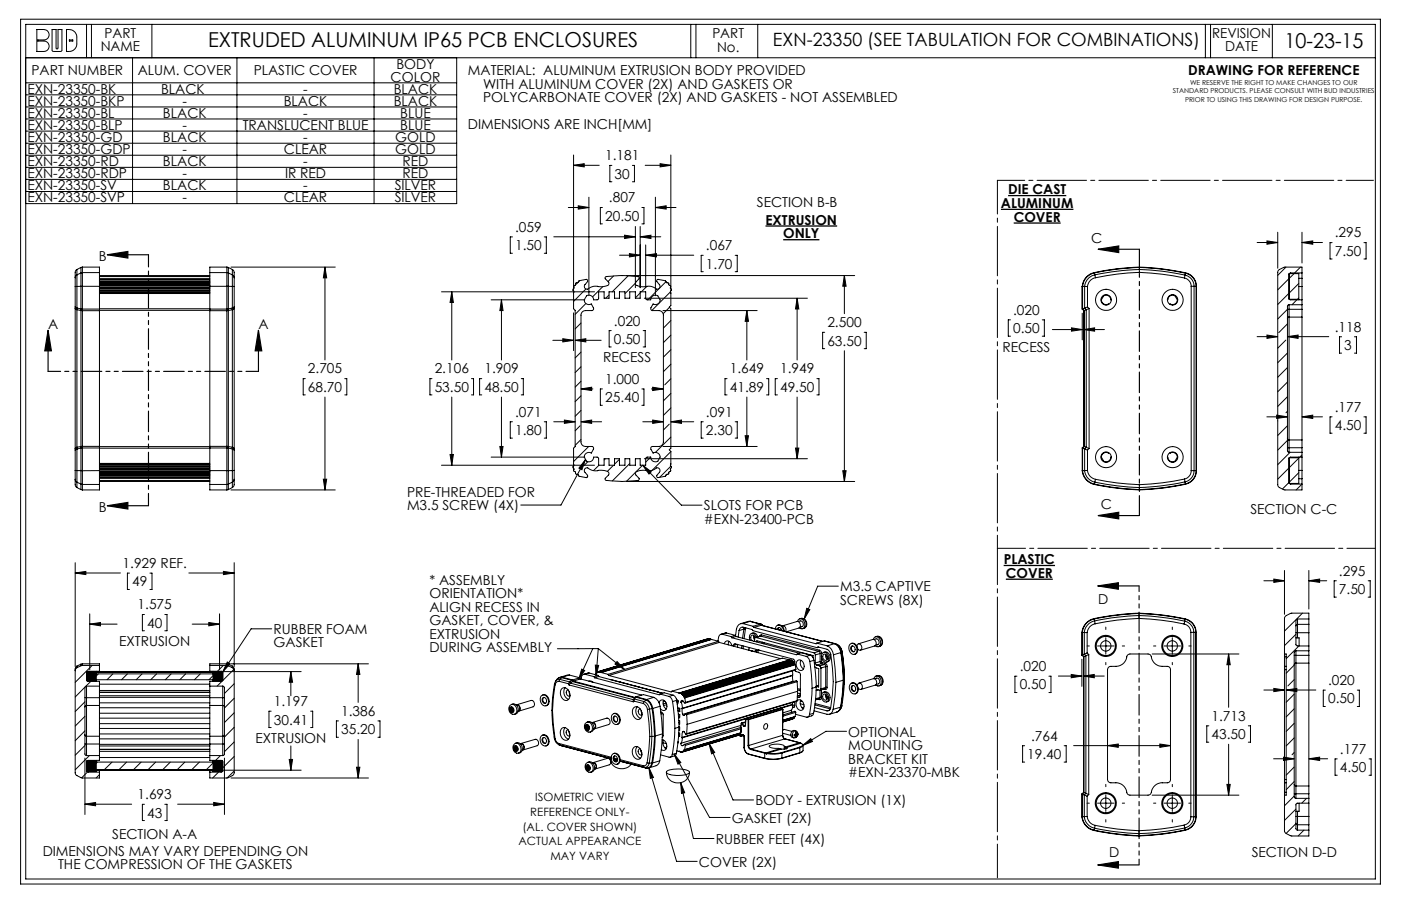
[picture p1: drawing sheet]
<svg xmlns="http://www.w3.org/2000/svg" width="432mm" height="279mm" viewBox="0 0 432 279" stroke-linecap="round" stroke-linejoin="round" font-family="sans-serif">
<defs><g id="words">
<g font-size="6.3">
<text x="64.1" y="14.4">EXTRUDED ALUMINUM IP65 PCB ENCLOSURES</text>
<text x="395.9" y="14.7">10-23-15</text>
</g>
<text font-size="5.6" x="238.2" y="14.3">EXN-23350 (SEE TABULATION FOR COMBINATIONS)</text>
<g font-size="4.2">
<text x="32.2" y="11.6">PART</text>
<text x="219.6" y="11.8">PART</text>
<text x="373.6" y="11.7">REVISION</text>
<text x="31" y="15.8">NAME</text>
<text x="221" y="16">No.</text>
<text x="377.6" y="15.9">DATE</text>
<text x="9.7" y="23.2">PART NUMBER</text>
<text x="42.4" y="23.2">ALUM. COVER</text>
<text x="78.2" y="23.2">PLASTIC COVER</text>
<text x="122.2" y="21.1">BODY</text>
<text x="144.2" y="23.2">MATERIAL: ALUMINUM EXTRUSION BODY PROVIDED</text>
<text x="366.2" y="23.1">DRAWING FOR REFERENCE</text>
<text x="8.4" y="28.9">EXN-23350-BK</text>
<text x="49.6" y="28.9">BLACK</text>
<text x="93.5" y="28.9">-</text>
<text x="120.4" y="25.3">COLOR</text>
<text x="121.3" y="28.9">BLACK</text>
<text x="148.9" y="27.4">WITH ALUMINUM COVER (2X) AND GASKETS OR</text>
<text x="8.4" y="32.6">EXN-23350-BKP</text>
<text x="56.3" y="32.6">-</text>
<text x="87.5" y="32.6">BLACK</text>
<text x="121.3" y="32.6">BLACK</text>
<text x="148.9" y="31.6">POLYCARBONATE COVER (2X) AND GASKETS - NOT ASSEMBLED</text>
<text x="8.4" y="36.4">EXN-23350-BL</text>
<text x="8.4" y="40.1">EXN-23350-BLP</text>
<text x="50.2" y="36.4">BLACK</text>
<text x="56.3" y="40.1">-</text>
<text x="74.8" y="40.1">TRANSLUCENT BLUE</text>
<text x="93.5" y="36.4">-</text>
<text x="123.3" y="36.4">BLUE</text>
<text x="123.3" y="40.1">BLUE</text>
<text x="144.2" y="39.9">DIMENSIONS ARE INCH[MM]</text>
<text x="8.4" y="43.8">EXN-23350-GD</text>
<text x="8.4" y="47.5">EXN-23350-GDP</text>
<text x="50.2" y="43.8">BLACK</text>
<text x="56.3" y="47.5">-</text>
<text x="87.5" y="47.5">CLEAR</text>
<text x="93.5" y="43.8">-</text>
<text x="121.8" y="43.8">GOLD</text>
<text x="121.8" y="47.5">GOLD</text>
<text x="8.4" y="51.3">EXN-23350-RD</text>
<text x="50.2" y="51.3">BLACK</text>
<text x="93.5" y="51.3">-</text>
<text x="124.1" y="51.3">RED</text>
<text x="186.5" y="49.4">1.181</text>
<text x="8.4" y="55">EXN-23350-RDP</text>
<text x="8.4" y="58.7">EXN-23350-SV</text>
<text x="50.2" y="58.7">BLACK</text>
<text x="56.3" y="55">-</text>
<text x="87.8" y="55">IR RED</text>
<text x="93.5" y="58.7">-</text>
<text x="121.6" y="58.7">SILVER</text>
<text x="124.1" y="55">RED</text>
<text x="189.4" y="55.1">30</text>
<text x="310.7" y="59.9">DIE CAST</text>
<text x="8.4" y="62.4">EXN-23350-SVP</text>
<text x="56.3" y="62.4">-</text>
<text x="87.5" y="62.4">CLEAR</text>
<text x="121.6" y="62.4">SILVER</text>
<text x="187.7" y="62.4">.807</text>
<text x="233.3" y="64">SECTION B-B</text>
<text x="308.5" y="64.1">ALUMINUM</text>
<text x="158.8" y="71.5">.059</text>
<text x="186.5" y="68.1">20.50</text>
<text x="235.9" y="69.2">EXTRUSION</text>
<text x="312.4" y="68.3">COVER</text>
<text x="158.8" y="77.2">1.50</text>
<text x="217.6" y="77.2">.067</text>
<text x="241.4" y="73.5">ONLY</text>
<text x="336.3" y="74.8">C</text>
<text x="411.4" y="73.2">.295</text>
<text x="30.5" y="80.5">B</text>
<text x="217.6" y="82.9">1.70</text>
<text x="411.4" y="78.9">7.50</text>
<text x="14.8" y="101.4">A</text>
<text x="79.7" y="101.4">A</text>
<text x="189.2" y="100.4">.020</text>
<text x="255" y="100.9">2.500</text>
<text x="312.3" y="97.1">.020</text>
<text x="189.2" y="106.1">0.50</text>
<text x="255" y="106.6">63.50</text>
<text x="312.3" y="102.7">0.50</text>
<text x="411.4" y="102.3">.118</text>
<text x="414.3" y="107.9">3</text>
<text x="185.9" y="111.8">RECESS</text>
<text x="309" y="108.4">RECESS</text>
<text x="94.9" y="115.2">2.705</text>
<text x="134" y="115.2">2.106</text>
<text x="149.3" y="115.2">1.909</text>
<text x="186.5" y="118.4">1.000</text>
<text x="224.9" y="115.2">1.649</text>
<text x="240.4" y="115.2">1.949</text>
<text x="94.9" y="120.9">68.70</text>
<text x="134" y="120.9">53.50</text>
<text x="149.3" y="120.9">48.50</text>
<text x="186.5" y="124.1">25.40</text>
<text x="224.9" y="120.9">41.89</text>
<text x="240.4" y="120.9">49.50</text>
<text x="158.8" y="128.5">.071</text>
<text x="217.6" y="128.5">.091</text>
<text x="411.4" y="127">.177</text>
<text x="158.8" y="134.2">1.80</text>
<text x="217.6" y="134.2">2.30</text>
<text x="411.4" y="132.7">4.50</text>
<text x="125.4" y="153.2">PRE-THREADED FOR</text>
<text x="30.5" y="157.9">B</text>
<text x="125.4" y="157.3">M3.5 SCREW (4X)</text>
<text x="216.9" y="157.3">SLOTS FOR PCB</text>
<text x="216.9" y="161.5">#EXN-23400-PCB</text>
<text x="339.3" y="157">C</text>
<text x="385.4" y="158.6">SECTION C-C</text>
<text x="309.3" y="173.9">PLASTIC</text>
<text x="37.8" y="175.2">1.929 REF.</text>
<text x="310" y="178.2">COVER</text>
<text x="412.7" y="177.5">.295</text>
<text x="40.7" y="180.8">49</text>
<text x="132.4" y="180.3">* ASSEMBLY</text>
<text x="132.4" y="184.5">ORIENTATION*</text>
<text x="258.9" y="182.3">M3.5 CAPTIVE</text>
<text x="412.7" y="183.2">7.50</text>
<text x="42.4" y="187.9">1.575</text>
<text x="132.4" y="188.6">ALIGN RECESS IN</text>
<text x="258.9" y="186.5">SCREWS (8X)</text>
<text x="338.5" y="186.4">D</text>
<text x="45.3" y="193.6">40</text>
<text x="84.3" y="195.5">RUBBER FOAM</text>
<text x="132.4" y="192.8">GASKET, COVER, &amp;</text>
<text x="132.4" y="197">EXTRUSION</text>
<text x="36.7" y="199.3">EXTRUSION</text>
<text x="84.3" y="199.7">GASKET</text>
<text x="132.4" y="201.1">DURING ASSEMBLY</text>
<text x="314.3" y="206.9">.020</text>
<text x="314.3" y="212.6">0.50</text>
<text x="409.3" y="211.2">.020</text>
<text x="84.4" y="217.7">1.197</text>
<text x="105.1" y="220.8">1.386</text>
<text x="409.3" y="216.9">0.50</text>
<text x="84.4" y="223.4">30.41</text>
<text x="105.1" y="226.4">35.20</text>
<text x="261.5" y="227.2">OPTIONAL</text>
<text x="373.4" y="222.3">1.713</text>
<text x="373.4" y="227.9">43.50</text>
<text x="78.7" y="229.1">EXTRUSION</text>
<text x="261.5" y="231.4">MOUNTING</text>
<text x="317.8" y="228.4">.764</text>
<text x="413" y="232.4">.177</text>
<text x="261.5" y="235.5">BRACKET KIT</text>
<text x="261.5" y="239.7">#EXN-23370-MBK</text>
<text x="316.6" y="234.1">19.40</text>
<text x="413" y="238.1">4.50</text>
<text x="42.4" y="246.4">1.693</text>
<text x="232.8" y="248.3">BODY - EXTRUSION (1X)</text>
<text x="45.3" y="252.1">43</text>
<text x="225.6" y="253.7">GASKET (2X)</text>
<text x="13.2" y="264">DIMENSIONS MAY VARY DEPENDING ON</text>
<text x="34.6" y="258.6">SECTION A-A</text>
<text x="220.6" y="260.3">RUBBER FEET (4X)</text>
<text x="17.9" y="268.1">THE COMPRESSION OF THE GASKETS</text>
<text x="215.4" y="267.3">COVER (2X)</text>
<text x="341.9" y="264.3">D</text>
<text x="385.8" y="264.3">SECTION D-D</text>
</g>
<g font-size="3.5">
<text x="163.4" y="251.7">REFERENCE ONLY-</text>
<text x="164.9" y="247.2">ISOMETRIC VIEW</text>
<text x="161" y="256.2">(AL. COVER SHOWN)</text>
<text x="159.8" y="260.7">ACTUAL APPEARANCE</text>
<text x="169.6" y="265.3">MAY VARY</text>
</g>
<g font-size="2.1">
<text x="361.5" y="28.7">STANDARD PRODUCTS. PLEASE CONSULT WITH BUD INDUSTRIES</text>
<text x="366.8" y="26.2">WE RESERVE THE RIGHT TO MAKE CHANGES TO OUR</text>
<text x="365.2" y="31.3">PRIOR TO USING THIS DRAWING FOR DESIGN PURPOSE.</text>
</g>
</g></defs>
<path d="M235.9 69.7h22.1M241.4 73.9h11.2M308.5 64.6h22.3M310.7 60.3h17.9M312.4 68.8h14.5M309.3 174.4h15.9M310 178.6h14.5" fill="none" stroke="#000" stroke-width=".4"/>
<g fill="none" stroke="#000" stroke-width=".31">
<path d="M6.3 5.9h419.1v266.7h-419.1zM7.9 7.5h416v263.6h-416zM11.4 9.1h2.1a1.61 1.61 0 0 1 1.6 1.6 1.61 1.61 0 0 1-1.6 1.6h-1.8v.4h1.8a1.61 1.61 0 0 1 1.6 1.6 1.61 1.61 0 0 1-1.6 1.6h-2.1zM16.1 9.1h1.2v5.6a.3 .3 0 0 0 .3 .4 .3 .3 0 0 0 .3-.4v-5.6h1.2v6.5l-.4 .3h-2.2l-.4-.4zM20.5 9.1h.8a2.41 2.41 0 0 1 2.4 2.4v2a2.34 2.34 0 0 1-2.4 2.4h-.8zM21.4 12.3h1v.4h-1zM26.7 7.5v10.3M28.2 7.5v10.3M40.9 17.8v45M46.8 7.5v10.3M73 17.8v45M115.3 17.8v45"/>
<path d="M140.8 17.8v45h-132.9M212.9 7.5v10.3M214.5 7.5v10.3M233.5 7.5v10.3M371.5 7.5v10.3M373.1 7.5v10.3M392.1 7.5v10.3M423.9 17.8h-416M7.9 25.5h132.9M7.9 29.2h132.9M7.9 33h132.9M7.9 36.7h132.9"/>
<path d="M7.9 40.4h132.9M7.9 44.2h132.9M7.9 47.9h132.9M7.9 51.6h132.9M7.9 55.3h132.9M7.9 59.1h132.9M176.8 51l3.3-.5v1zM176.8 47.8v41.5M176.8 51h7.9M188.6 51h-.6v5.1h.6M194.9 51h.6v5.1h-.6M198.9 51h7.9"/>
<path d="M203.4 50.5l3.4 .5-3.4 .5zM206.8 47.8v41.5M157.9 73.1h-.6v5h.6M167.7 73.1h.7v5h-.7M170.7 73h25.1M175.2 64h6.3M178.2 63.5l3.3 .5-3.3 .5zM181.5 60.8v30.4M185.7 64h-.7v5h.7M191 78.7h6.3M192.5 72.5l3.3 .5-3.3 .6zM194 78.2l3.3 .5-3.3 .5z"/>
<path d="M195.8 69.9v18.8M197.3 73l3.3-.5v1.1zM197.3 69.9v18.8M197.3 73h6.4M197.8 64h.7v5h-.7M199 78.7l3.3-.5v1zM199 75.5v13.2M199 78.7h14.8M202 64l3.3-.5v1zM202 64h6.4M202 60.8v30.4M216.7 78.7h-.6v5.1h.6"/>
<path d="M226.6 78.7h.6v5.1h-.6M387.5 74.8h6.3M390.5 74.3l3.3 .5-3.3 .5zM393.8 71.6v11.1M401.3 74.8l3.3-.5v1zM401.3 74.8h6.3M401.3 71.6v9.5M410.6 74.8h-.7v5.1h.7M420.4 74.8h.6v5.1h-.6M23.2 94.7l.4 .3 1.8 .3h5.3M23.2 95.1l.2 .3 1.5 .4h5.8M23.2 85.7v2.7"/>
<path d="M23.2 88.4v56.7M23.7 84.8v3.5M23.7 88.3l-.5 .1M23.7 84.8l-.5 .4v.5M23.7 83.1v1.7M23.7 83.1a2.52 2.52 0 0 0-.5 2.6M23.7 88.3v56.8M24.9 84.2v4.1M24.9 88.3h.5M24.9 82.5v1.7M24.9 88.3v56.8M24.9 88.3h-1.2"/>
<path d="M24.9 84.2l-1.2 .6M24.9 82.5l-1.2 .6M25.4 84.1l-.5 .1M25.4 84.1v4.2M25.4 82.4v1.7M25.4 82.4h5.3v1.7M25.4 82.4l-.5 .1M25.4 88.3h5.3M25.4 84.1h5.3M25.4 88.3v56.9M30.7 84.1v4.2M30.7 85h34"/>
<path d="M30.7 87.2h34M30.7 88.3v56.8M30.7 90.5h34M30.7 95.2h34M30.7 95.7h34M30.7 86.8h34M30.7 86.6h34M30.7 86.1h34M30.7 86h34M30.7 89.6h34M30.7 89.1h34M30.7 89.7h34"/>
<path d="M30.7 89h34M30.7 90.3h34M30.7 90.1h34M30.7 88.5h34M30.7 88.1h34M30.7 88.7h34M30.7 88h34M30.7 87.7h34M30.7 87.5h34M30.7 87h34M30.7 85.3h34M64.7 84.1v4.2"/>
<path d="M64.7 88.3h5.2M64.7 84.1h5.2M64.7 88.3v56.8M69.9 88.3h.5M69.9 88.3l.5 .1M69.9 84.1v4.2M69.9 84.1l.5 .1M69.9 82.4v1.7M69.9 82.4h-5.2v1.7M69.9 82.4l.5 .1M69.9 88.3v56.8M70.4 88.3v.1"/>
<path d="M70.4 84.2v4.1M70.4 82.5v1.7M70.4 88.4v56.7M70.4 88.3h1.2M70.4 84.2l1.2 .6M70.4 82.5l1.2 .6M71.2 82.4h32.1M71.6 84.8v3.5M71.6 88.3l.6 .1M71.6 84.8l.6 .9M71.6 83.1v1.7M71.6 83.1a2.41 2.41 0 0 1 .6 2.6"/>
<path d="M71.6 88.3v56.8M72.2 94.7l-.4 .3-1.9 .3h-5.2M72.2 95.1l-.3 .3-1.5 .4h-5.7M72.2 85.7v2.7M72.2 88.4v56.7M100.2 82.4l.5 3.3h-1zM100.2 82.4v28.6M136.1 90h47.1M139.2 90l.5 3.3h-1zM139.2 90v21M151.4 92.5h28.8M154.6 92.5l.4 3.3h-.9z"/>
<path d="M154.6 92.5v18.5M176.8 96.5v11.6M177.2 88l-.4 .3 .1 .6-.3 .6 .3 .4-.1 5.3 .5 .5v42l-.5 .5 .1 5.4-.3 .5 .3 .5-.1 .6 .6 .4 .1 .6 .7 .1 .3 .6 1.6 .3a.57 .57 0 0 0 .8 .1 .57 .57 0 0 0 .2-.7l-.9-1.1a.91 .91 0 0 1 .4-1.2 .91 .91 0 0 1 1.2 .4l.8 .4a1.71 1.71 0 0 0 1.7 0h1.9a1.19 1.19 0 0 1 1.5 1.2l-1.2 1.2 .1 .5a27.3 27.3 0 0 0 10.3 0l.1-.4-1-1.1a.87 .87 0 0 1 0-1 .87 .87 0 0 1 1-.3l1.4-.2a5.2 5.2 0 0 0 4.2-.7 .87 .87 0 0 1 .8 .5 .87 .87 0 0 1-.2 .9l-.8 1a.57 .57 0 0 0 .3 .6 .57 .57 0 0 0 .7-.1l1.7-.3 .4-.6 .6-.1 .1-.6 .5-.4-.1-.6 .4-.5-.4-.5 .2-4.4-.5-.5 .5-.5v-43l-.5-.5 .5-.5-.2-4.3 .4-.5-.4-.5 .1-.7-.5-.3-.1-.6-.7-.1-.3-.6-1.7-.3a.58 .58 0 0 0-.7-.1 .58 .58 0 0 0-.3 .5l.8 1.1a.9 .9 0 0 1-.2 1.3 .9 .9 0 0 1-1.3-.4l-1.1-.4h-1.2M177.2 88l-.4 .4M178 87.2l-.6 .6M178.2 87l-.8 .3-.2 .7M178.2 87l.2-.4 1.7-.3a.58 .58 0 0 1 .7-.1 .58 .58 0 0 1 .3 .7l-.8 .9a.9 .9 0 0 0 .2 1.3 .9 .9 0 0 0 1.3-.4 6 6 0 0 1 3.3-.3h.7a1.52 1.52 0 0 0 1.9-1l-.1-.4-1.1-1 .1-.6a29.3 29.3 0 0 1 10.3 0l.1 .5-1 1a.85 .85 0 0 0 0 1 .85 .85 0 0 0 1 .4l1 .1 1.4-.1M178.6 86.6l-.4 .4M179.1 99.6l-1.8 1.8M180.6 89.1l-3.8 3.9M180.6 93.6l-3.3 3.3M180.8 91.2a1.43 1.43 0 0 1 2.2 1.3h1.1l.3-.2 .1-2.3h1.7v2h1.5v-2h1.7v2h1.5v-2h1.7v2h1.5v-2h1.7v2h1.5v-2h1.7v2.2l.4 .3h1.2a1.45 1.45 0 0 1 2.1-1.3l.7 1.3a1.43 1.43 0 0 1-2.1 1.2l-.7 1.2a.58 .58 0 0 0 .6 .9h1.9a1.45 1.45 0 0 1 1.4 1.4v39.1a1.45 1.45 0 0 1-1.4 1.4h-1.9a.58 .58 0 0 0-.6 .9l.7 1.1a1.43 1.43 0 0 1 2.1 1.3l-.7 1.2a1.45 1.45 0 0 1-2.1-1.2l-1.5 .1-.1 2.4h-1.7v-2h-1.5v2h-1.7v-2h-1.5v2h-1.7v-2h-1.5v2h-1.7v-2h-1.5v2h-1.7l-.1-2.3-.3-.2h-1.1a1.43 1.43 0 0 1-2.2 1.2l-.7-1.2a1.45 1.45 0 0 1 2.1-1.3l.7-1.1a.58 .58 0 0 0-.5-.9h-2a1.39 1.39 0 0 1-1.3-1.4v-39.1a1.39 1.39 0 0 1 1.3-1.4h2a.58 .58 0 0 0 .5-.9l-.7-1.2a1.45 1.45 0 0 1-2.1-1.2z"/>
<path d="M185.8 88.4l-3.2 3.1M187.7 91l-1 1M189.1 85.1l-1.7 1.7M193 85h70.4M193.6 85.1l-4.9 4.9M195.8 87.3l-3.2 3.3M197.3 90.3l-1.5 1.6M198.6 92h50.2M199.4 88.3l-1.7 1.7M204.3 95.8h29.1M205.2 86.9l-5.5 5.6M206.3 94.8l-1.9 1.9"/>
<path d="M206.6 90l-5.7 5.7M206.8 98.8l-2.3 2.4M230.2 95.8l.5 3.3h-1zM230.2 95.8v15.2M245.7 92l.5 3.3h-1zM245.7 92v19M260.2 85l.6 3.3h-1zM260.2 85v11.7M311.4 98.6h-.6v5.1h.6M321.2 98.6h.7v5.1h-.7M333.6 88.3h.1M333.6 88.3l.1 .1"/>
<path d="M333.6 88.3v7M333.6 95.3l.4 .5M333.6 96.6v8.2M333.7 88.3v.1M333.7 95.2l-.1 .1M333.7 88.3h.6M333.7 88.4v6.8M333.7 95.2l.5 .6M334 95.8v41.9M334.2 95.8h-.2M334.2 95.8v41.9M334.3 88.3l.9 .1"/>
<path d="M334.3 88.3v6.7M334.3 95l.5 .5M334.3 95l-.6 .2M334.8 95.5v42.4M334.8 95.5l-.6 .3M335.2 94.7l-.9 .3M335.2 88.4v6.3M335.2 94.7l.5 .4M335.7 95.1l-.9 .4M335.7 95.1v43.2M337.3 84.1a4.7 4.7 0 0 0-3.7 4.2M337.3 84.1v.1"/>
<path d="M337.3 84.2a4.6 4.6 0 0 0-3.6 4.1M337.3 84.2l.1 .6M337.4 84.8a4 4 0 0 0-3.1 3.5M337.4 84.8l.2 .9M337.6 85.7a3.1 3.1 0 0 0-2.4 2.7M342.5 92.5a1.65 1.65 0 0 0-2.3-1.3l-.8 1.3a1.46 1.46 0 0 0 2.2 1.2l.1 .2M351.2 84a76.3 76.3 0 0 0-13.6 1.7M351.2 84a81.4 81.4 0 0 1 13.9 1.7M351.2 83.1a74.3 74.3 0 0 1 14 1.7M351.2 83.1v.9M351.2 83.1a79.8 79.8 0 0 0-13.8 1.7M351.2 82.5a79.9 79.9 0 0 1 14.2 1.7"/>
<path d="M351.2 82.5a76.1 76.1 0 0 0-13.9 1.7M351.2 82.4a76 76 0 0 0-13.9 1.7M351.2 82.4v.1M351.2 82.4a80.9 80.9 0 0 1 14.2 1.7M351.2 82.5v.6M359.8 92.5a1.65 1.65 0 0 1 2.3-1.3l.8 1.3a1.46 1.46 0 0 1-2.2 1.2l-.1 .2M365.1 85.7a2.67 2.67 0 0 1 2 2.6M365.2 84.8l-.1 .9M365.2 84.8a3.5 3.5 0 0 1 2.8 3.5M365.4 84.2a4.2 4.2 0 0 1 3.3 4.1M365.4 84.2l-.2 .6M365.4 84.1v.1"/>
<path d="M365.4 84.1a4.3 4.3 0 0 1 3.4 4.2M367.1 88.3h.9M367.1 88.3v56.8M368 88.3h.7M368 88.3v56.8M368.7 88.3h.1M368.7 88.3v56.8M368.8 88.3v56.8M396.3 82.4l-2.5 2.5M396.8 99.9l-2.7 2.7M397.3 92l.4 .5h3.6M397.3 94l-.5 .4v44.7l.5 .4"/>
<path d="M397.3 95.4h-.5l-3 3M397.3 97.8l-.5 .5M397.3 95.4v2.4M397.3 84.4h3v7.9h-3zM397.3 94v1.4M397.3 97.8v37.9M397.3 94h4M397.3 95.4h4M397.3 97.8h4M397.8 84.2l-.5 .5M397.8 84.2v.2M397.8 84.2h3.5"/>
<path d="M398.9 84.4l-5.1 5M399.7 92.5l-1.5 1.5M400.3 92.3v.2M400.3 88.4h1M400.3 85.8h1M400.3 87.4l-6.5 6.5M400.3 91.9l-.4 .4M400.8 82.4l-1.8 1.8M401.3 84.2v-1.8h-5.5l-1.7 .9-.3 .7v65.5l.3 .7 1.7 .9h5.5v-1.8M401.3 84.2v1.6M401.3 95.4v2.4M401.3 85.8v2.6"/>
<path d="M401.3 88.4v7M401.3 97.8v37.9M94.1 116.8h-.6v5h.6M106.3 116.8h.6v5h-.6M133.1 116.8h-.6v5h.6M145.3 116.8h.6v5h-.6M148.5 116.8h-.7v5h.7M160.7 116.8h.6v5h-.6M170.4 105h6.4M173.5 104.5l3.3 .5-3.3 .4zM177.3 105l3.3-.5v.9zM177.3 105h8"/>
<path d="M179.1 119.9l3.3-.5v1zM179.1 119.9h3.6M179.1 108.6l-1.8 1.8M179.1 113.1l-1.8 1.8M179.1 117.6l-1.8 1.8M185.7 119.9h-.7v5.1h.7M188.4 102h-.7v5h.7M197.8 119.9h.7v5.1h-.7M198.2 102h.7v5h-.7M200.8 119.9h3.7M201.2 119.4l3.3 .5-3.3 .5zM206.8 103.4l-2.3 2.3"/>
<path d="M206.8 107.8l-2.3 2.3M206.8 112.3l-2.3 2.3M206.8 116.8l-1.9 1.9M224.1 116.8h-.7v5h.7M236.3 116.8h.6v5h-.6M239.6 116.8h-.7v5h.7M251.8 116.8h.6v5h-.6M254.2 102.5h-.7v5h.7M260.2 108.2v40.3M266.3 102.5h.7v5h-.7M324.3 101.6h9.3M330.2 101.1l3.4 .5-3.4 .5z"/>
<path d="M334 101.6l3.4-.5v1zM334 101.6h6.4M387.5 103.8h6.3M390.5 103.3l3.3 .5-3.3 .6zM396.3 104.9l-2.5 2.5M396.8 103.8h12.7M396.8 103.8l3.3-.5v1.1zM396.8 108.9l-3 3M396.8 113.3l-3 3M396.8 117.8l-3 3M413.5 103.9h-.6v5h.6M417.4 103.9h.7v5h-.7"/>
<path d="M23.2 138.3l.5-.4 1.5-.2h45l1.4 .2 .6 .4M30.7 138.1h-5.5l-1.8 .4-.2 .3M30.7 138.2h34M64.7 138.1h5.5l1.7 .4 .3 .3M100.2 122.4v28.7M139.2 122.4v21.1M154.1 137.7h.9l-.4 3.3zM154.6 122.4v18.6M157.9 130.1h-.6v5h.6M167.7 130.1h.7v5h-.7M170.7 130.1h6.6M174 129.5l3.3 .6-3.3 .5z"/>
<path d="M178.8 131.3l-1.5 1.6M179.1 130.1l3.3-.6v1.1zM179.1 130.1h6.3M179.1 122.1l-1.8 1.8M179.1 126.6l-1.8 1.8M179.1 135.5l-1.8 1.8M181.4 137.7l-4.6 4.6M198.1 130.1h6.4M201.2 129.5l3.3 .6-3.3 .5zM204.3 137.7h29.1M206.3 130.8l-1.8 1.8M206.8 130.1l3.2-.6v1.1z"/>
<path d="M206.8 130.1h7M206.8 121.3l-2.3 2.3M206.8 125.8l-2.3 2.3M206.8 134.8l-4.8 4.7M206.8 139.3l-5.8 5.8M216.7 130.1h-.6v5h.6M226.6 130.1h.6v5h-.6M229.7 134.4h1l-.5 3.3zM230.2 122.4v15.3M245.2 138.2h1l-.5 3.3zM245.7 122.4v19.1M333.6 138.1l.1 .1"/>
<path d="M333.6 138.1v7M333.7 138.2v6.9M333.7 138.2l.6 .3M334 137.7h.2M334 137.7l-.4 .4M334.2 137.7l.6 .2M334.2 137.7l-.5 .5M334.3 138.5l.9 .3M334.3 138.5v6.6M334.8 137.9l.9 .4M334.8 137.9l-.5 .6M335.2 138.8v6.3"/>
<path d="M335.7 138.3l-.5 .5M341.7 139.6l-.1 .1a1.46 1.46 0 0 0-2.2 1.3l.8 1.2a1.61 1.61 0 0 0 2.3-1.2M360.6 139.6l.1 .1a1.46 1.46 0 0 1 2.2 1.3l-.8 1.2a1.61 1.61 0 0 1-2.3-1.2M390.5 128.6h6.3M393.5 128l3.3 .6-3.3 .4zM396.8 138.1h.5M396.8 135.2l.5 .5M396.8 122.3l-3 3M396.8 131.3l-3 3M396.8 135.8l-3 3M396.8 126.8l-.5 .5M397.3 135.7v2.4"/>
<path d="M397.3 138.1v1.4M397.3 139.5h4M397.3 138.1h4M397.3 135.7h4M397.6 139.5l-3.8 3.8M401.3 135.7v2.4M401.3 138.1v7M401.3 128.6l3.3-.6v1zM401.3 128.6h6.3M410.6 128.6h-.7v5h.7M420.4 128.6h.6v5h-.6M23.2 145.1h.5"/>
<path d="M23.2 145.1v2.7M23.2 147.8l.5 .9M23.2 147.8a2.52 2.52 0 0 0 .5 2.6M23.7 145.1v3.6M23.7 148.7v1.7M23.7 145.1h1.2M23.7 148.7l1.2 .6M23.7 150.4l1.2 .6M24.9 145.1l.5 .1M24.9 145.1h.1M24.9 149.3l.5 .1M24.9 145.1v4.2"/>
<path d="M24.9 151l.5 .1M24.9 149.3v1.7M25.4 145.2v4.2M25.4 149.4v1.7M25.4 149.4h5.3M30.7 145.1v4.3M30.7 149.4v1.7h-5.3M30.7 148.5h34M30.7 146.3h34M30.7 145.1l-5.3 .1M30.7 142.9h34M30.7 146.6h34"/>
<path d="M30.7 146.9h34M30.7 147.3h34M30.7 147.5h34M30.7 144.3h34M30.7 143.9h34M30.7 143.7h34M30.7 144.4h34M30.7 143.2h34M30.7 143.4h34M30.7 145.4h34M30.7 145h34M30.7 144.8h34"/>
<path d="M30.7 145.5h34M30.7 145.8h34M30.7 145.9h34M30.7 146.4h34M30.7 148.2h34M64.7 145.1v4.3M64.7 149.4v1.7h5.2M64.7 145.1h5.2M64.7 149.4h5.2M69.9 145.1v4.3M69.9 145.1h.5M69.9 149.4v1.7"/>
<path d="M70.4 145.1v4.2M70.4 149.3l-.5 .1M70.4 149.3v1.7M70.4 151l-.5 .1M70.4 145.1h1.2M71.2 151.1h32.1M71.6 145.1v3.6M71.6 148.7v1.7M71.6 148.7l-1.2 .6M71.6 150.4l-1.2 .6M72.2 145.1h-.6M72.2 145.1v2.7"/>
<path d="M72.2 147.8l-.6 .9M72.2 147.8a2.41 2.41 0 0 1-.6 2.6M99.7 147.8h1l-.5 3.3zM136.1 143.5h47.1M138.7 140.2h1l-.5 3.3zM151.4 141h28.8M180.5 141.7l-1.1 3.2-1-.5zM180.5 141.7l-7.6 14.1h-12.4M181.1 146.9l-.3 .4M181.2 142.4l-1.2 1.2M184.6 143.5l-1.7 1.6M186.6 141.5l-.4 .4"/>
<path d="M189.1 143.5l-1.9 1.9M190.9 141.6l-1.5 1.6M193 148.5h70.4M194.1 142.9l-5.4 5.4M198 143.5l-4.9 4.9M198.1 143.5l11.9 12.3h6.4M198.1 143.5l2.6 2-.7 .7zM198.6 141.5h50.2M200.6 141l-1.6 1.5M206.8 143.8l-3.5 3.4M259.8 145.2h1l-.6 3.3zM333.6 145.1h.1"/>
<path d="M333.6 145.1a4.8 4.8 0 0 0 3.7 4.3M333.7 145.1a4.7 4.7 0 0 0 3.6 4.2M333.7 145.1h.6M334.3 145.1a4 4 0 0 0 3.1 3.6M335.2 145.1a3.1 3.1 0 0 0 2.4 2.7M335.2 145.1h-.9M337.3 149.4a85.2 85.2 0 0 0 13.9 1.7M337.3 149.3a85.5 85.5 0 0 0 13.9 1.7M337.3 149.3v.1M337.4 148.7a79.8 79.8 0 0 0 13.8 1.7M337.4 148.7l-.1 .6M337.6 147.8a76.3 76.3 0 0 0 13.6 1.7"/>
<path d="M337.6 147.8l-.2 .9M351.2 149.5v.9M351.2 151v.1M351.2 150.4v.6M365.1 147.7a81.4 81.4 0 0 1-13.9 1.8M365.1 147.7l.1 .9M365.2 148.6a78.4 78.4 0 0 1-14 1.8M365.2 148.6l.2 .6M365.4 149.2a79.9 79.9 0 0 1-14.2 1.8M365.4 149.2v.1M365.4 149.3a80.9 80.9 0 0 1-14.2 1.8M367.1 145.1a2.67 2.67 0 0 1-2 2.6"/>
<path d="M367.1 145.1h.9M368 145.1a3.5 3.5 0 0 1-2.8 3.5M368 145.1h.7M368.7 145.1a4.2 4.2 0 0 1-3.3 4.1M368.7 145.1h.1M368.8 145.1a4.3 4.3 0 0 1-3.4 4.2M397.3 148.8l.5 .5M397.3 141.2h3v7.9h-3zM397.8 149.1v.2M397.8 149.3h3.5M400.3 141v.2M400.3 145.1h1"/>
<path d="M400.3 147.6h1M400.3 141.3l-6.5 6.5M400.3 145.8l-5 5M401.3 141h-3.6l-.4 .5M401.3 147.6v1.7M401.3 145.1v2.5M401.3 140.3l-.7 .7M401.3 149.3l-1.8 1.8M23.2 176.7l3.3-.5v1zM23.2 173.5v32.1M23.2 176.7h13.9M39.9 176.7h-.6v5.1h.6"/>
<path d="M46.2 176.7h.6v5.1h-.6M58.2 176.7h14M68.9 176.2l3.3 .5-3.3 .5zM72.2 173.5v32.1M389.5 179.1h6.4M392.6 178.6l3.3 .5-3.3 .5zM395.9 175.9v13.5M403.4 179.1l3.3-.5v1zM403.4 179.1h5.5M403.4 175.9v11.9M411.9 179.1h-.7v5h.7M421.7 179.1h.6v5h-.6"/>
<path d="M27.7 192.5l3.3-.5v1zM27.7 189.3v17.3M27.7 192.5h8.4M44.5 189.5h-.6v5h.6M50.8 189.5h.7v5h-.7M59.2 192.5h8.5M64.3 192l3.4 .5-3.4 .5zM67.7 189.3v17.3M83.7 193.9h-6.3l-8.7 13.3M218.4 197l-34.2 10.2M218.4 197l-34.1 10.2M218.4 197h.1"/>
<path d="M218.9 197l-34.2 10.1M218.9 197l-34 10.2M218.9 197l.1 .1M219 197.1l.1 .1M219 197.1l-34.1 10.2M219.3 197.2l-34.1 10.2M219.3 197.2l2.2 .6M219.3 197.2l-34 10.2M221.5 197.8l-34.1 10.2M221.5 197.8l.2 .3M221.7 198.1l-34.1 10.2M221.7 198.1l18.9 5"/>
<path d="M222.6 195.6a1.01 1.01 0 0 0-1.1 1l-.2 1.1M222.6 195.6l2.7 .7M223.2 198.5a1.1 1.1 0 0 1 1.2-.9 1.1 1.1 0 0 1 1 1l.2 .5M223.8 195.2l-1.6 .4M223.8 195.2l2.8 .7M223.8 195.2l-1.2 .4M224.6 197.8l-.1 1.1M225.3 196.3l.3 .4M225.6 196.7l19.9 5.2 .2-.2M226.1 199.1l.1-.5 .4-.1 17.9 4.8 .4 .5 .1 1.1M226.1 199.1v.2M226.6 195.9l-1.3 .4"/>
<path d="M226.6 195.9l.2 .4M226.8 196.3l-1.2 .4M226.8 196.3l19.7 5.2M227.2 198.7l-1.1 .4M227.3 198.8v.8M227.8 194.5a1.13 1.13 0 0 1 1.2-1.1l2.8 .7 .2 .4 19.8 5.2M227.8 194.5l-.3 2M228.6 199.1v.9M228.9 192.3a1.78 1.78 0 0 0-1.9 1.7l-.3 2.1M228.9 192.3l3.2 .8M229.1 199.2v.9M229.3 194l.4 .1"/>
<path d="M229.3 194l-.4 2.8M229.3 194l-1.5 .5M229.4 193.5l-.1 .5M229.7 194.1l-.4 2.9M229.9 193.6l-.2 .5M230.5 191.7l-2.3 .6M231.1 199.7l-.3 .8M231.2 191.6h.2zM231.2 191.6l-.7 .1M231.2 191.6l3.4 .9M231.2 191.6l-2.3 .7M231.3 191.6l-.8 .1"/>
<path d="M231.7 195.3a1.28 1.28 0 0 1 1.9 1.1M232.1 193.1l.3 .4M232.3 196v.8l.3 .5M232.4 193.5l19.1 5 .2-.2M232.6 196.3l.1 .4M232.6 197.7l-.2 .1M232.8 196.6a.76 .76 0 0 0-1-.7 .76 .76 0 0 0-.4 1.1l.4 .6M233 196.6l-.4 .2v1M233 196.6l17.9 4.7M233.2 196.5a1.17 1.17 0 0 0-1.6-1.2 1.17 1.17 0 0 0-.6 1.8l.2 .3M233.3 198v-.4l17.3 4.6v.6M234.4 192.5h.2"/>
<path d="M234.4 192.5l.2 .3M234.4 192.5l-2.3 .6M234.5 196.2l-1.7 .4M234.5 196.2l-1.5 .4M234.5 196.2l17.9 4.7M234.6 192.5l.2 .3h-.2M234.6 192.5l.3 .2M234.6 192.8l18.9 5M234.6 192.8l-2.2 .7M234.7 195.8l-.2 .4M234.7 195.8l-.5 .1-.1 .4M234.7 195.8l17.9 4.7"/>
<path d="M234.9 192.7l.3 .2zM234.9 198v.4M235.4 198.2v.3M239 193.9a1.08 1.08 0 0 1 .8-1.1 1.08 1.08 0 0 1 1.2 .6l.5 1.2M239.7 192.8a1.66 1.66 0 0 1 2 1.9M240.1 193.5l-.4 .6M240.8 194l.1 .5-.4-.8-.5-.2-.5 .6M241.1 193.1a1.08 1.08 0 0 1 1 .5 1.08 1.08 0 0 1 0 1.2M245.8 191.7a1.05 1.05 0 0 1 1.1-.9 1.05 1.05 0 0 1 1 .9l.1 .5a1.08 1.08 0 0 1-.2 1.4 1.08 1.08 0 0 1-1.4 0M245.9 191.7l.6 .4a1.1 1.1 0 0 1-.3 1.6l-3.9 1.1M245.9 191.7l-4.7 1.3M246 191.7l.6-.2a.99 .99 0 0 1 .9 .7 .99 .99 0 0 1-.3 1.1l-.7 .2"/>
<path d="M246.9 190.7a1.61 1.61 0 0 1 1.7 1.1 1.61 1.61 0 0 1-.8 1.9M246.9 190.7a1.7 1.7 0 0 1 1.5 1.2 1.7 1.7 0 0 1-.6 1.9l-.4 .1M246.9 190.7l-.4 .2M248.6 187.6l1 .4-1.7 2.9zM251.7 198.3l3.3 .9M251.8 199.7l.3-.2 2.8 .7a2.22 2.22 0 0 1 1.2 1.7 42.3 42.3 0 0 1-.2 16.9l-.3 .3-.7 .1M252.4 199.6l-.6 .1M254 197.7h.2M254 197.7l3.2 .8M254 197.7l-2.3 .6M254.1 197.7l3.3 .8M255 199.2a3.4 3.4 0 0 1 1.9 2.7"/>
<path d="M257.2 198.5a3.4 3.4 0 0 1 1.9 2.8M257.2 198.5h.2M257.2 198.5l-2.2 .7M257.4 198.5h.1M257.5 198.5a3.3 3.3 0 0 1 1.8 2.7M257.5 198.5l.5 .2M258 198.7h-.1a2.85 2.85 0 0 1 1.6 2.3M258 198.7a3.2 3.2 0 0 1 1.5 2.3M258.4 180.8h-6.4l-4.1 10.1M261.9 198.7a1.53 1.53 0 0 1 1.7 .2 1.53 1.53 0 0 1 .6 1.5 1.15 1.15 0 0 1-.9 1.4 1.15 1.15 0 0 1-1.4-.8l-.3-1zM262.4 198.4a1.78 1.78 0 0 1 1.9 1.3 1.78 1.78 0 0 1-.9 2.1M262.4 199.3a.88 .88 0 0 1 1.1 .6 .88 .88 0 0 1-.6 1.1l-.7-.7z"/>
<path d="M262.7 199.2a1.06 1.06 0 0 0 .5 1.8M264.1 199.3a.66 .66 0 0 1 .5-.8 .66 .66 0 0 1 .8 .5 .82 .82 0 0 1 .2 1 .82 .82 0 0 1-1 .4l-.2-.3M264.6 198.5l4.4-1.3a1.11 1.11 0 0 1 1 .8 1.11 1.11 0 0 1-.4 1.2l-4.4 1.3M269.2 197.2a1.03 1.03 0 0 1 1-.9 1.03 1.03 0 0 1 1 1l.2 .4a1.1 1.1 0 0 1-.2 1.5 1.1 1.1 0 0 1-1.5-.1M269.3 197.2l.7-.2a1 1 0 0 1 .9 .7 1 1 0 0 1-.4 1.1l-.6 .2M270.3 196.3a1.62 1.62 0 0 1 1.6 1.1 1.62 1.62 0 0 1-.7 1.9M270.3 196.3a1.63 1.63 0 0 1 1.5 1.3 1.63 1.63 0 0 1-1.1 1.8M270.3 196.3l-.5 .1M333.4 195h.2M333.4 195l.2 .1M333.4 195v7M333.6 195v.1"/>
<path d="M333.6 195.1v6.9M333.6 195l.6 .1M334.2 195.1h.9M334.2 195.1v6.6M335 199.2h.7M335.1 195.1v6.3M337.2 190.8a4.9 4.9 0 0 0-3.8 4.2M337.2 190.8v.1M337.2 190.9a4.6 4.6 0 0 0-3.6 4.1M337.2 190.9l.2 .6M337.4 191.5a4 4 0 0 0-3.2 3.6M337.4 191.5l.1 .9"/>
<path d="M337.5 192.4a3.1 3.1 0 0 0-2.4 2.7M338.3 199.2h5.1M340.8 193.4v.7M340.8 196.7v5.1M345.9 199.2h.7M351 190.7a77.4 77.4 0 0 0-13.5 1.7M351 190.7a81.4 81.4 0 0 1 13.9 1.7M351 189.8a78.9 78.9 0 0 0-13.6 1.7M351 189.8v.9M351 189.8a83.8 83.8 0 0 1 14.2 1.8M351 189.2a79.9 79.9 0 0 1 14.3 1.8M351 189.2a85.5 85.5 0 0 0-13.8 1.7"/>
<path d="M351 189.1a86.5 86.5 0 0 0-13.8 1.7M351 189.1v.1M351 189.1a80.9 80.9 0 0 1 14.3 1.8M351 189.2v.6M355.5 199.2h.7M358.8 199.2h5.1M361.3 193.4v.7M361.3 196.7v5.1M364.9 192.4a2.57 2.57 0 0 1 2.1 2.6M365.2 191.6l-.3 .8M365.2 191.6a3.7 3.7 0 0 1 2.7 3.4M365.3 191a4.1 4.1 0 0 1 3.2 4"/>
<path d="M365.3 191l-.1 .6M365.3 190.9v.1M365.3 190.9a4.3 4.3 0 0 1 3.4 4.1M366.4 199.2h.7M367 195h.9M367 195v56.9M367.9 195v56.9M367.9 195h.6M368.5 195h.2M368.5 195v56.9M368.7 195v56.9M399.4 196.7h1v2.5"/>
<path d="M399.4 195.1h.5M399.4 195.6l-3.5 3.5M399.9 192.5l-.5 .5M399.9 190.9l-.5 .5 .1 7.5 .4 .3h3.5M399.9 190.9v1.6M399.9 192.5v2.6M399.9 190.9h3.5M399.9 192.5h3.5M399.9 195.1h3.5M399.9 195.1v1.6M400.3 199.2l-3.9 3.9M401.4 189.1l-5.5 5.5"/>
<path d="M403.4 190.9v-1.8h-5.5l-1.8 1.1-.2 .5v11M403.4 190.9v1.6M403.4 192.5v2.6M403.4 195.1v7M23.7 205.9l-.5 .9M23.7 205.4l-.5 .7v32.3l.3 .6 1.8 .9h5.4v-1.8M23.7 205.4v.5M24.9 204.8v.5M24.9 205.3l-1.2 .6M24.9 204.8l-1.2 .6M25.4 205.2l-.5 .1M25.4 204.7l-.5 .1"/>
<path d="M25.4 204.7h5.3v2.4M25.4 204.7v.5M25.4 205.2h5.3M26.2 216.4l-3 3M26.2 215.2h.5M26.2 211.9l-3 3M26.7 211.6l-.5 .4v20.6l.5 .4M26.7 209.6l.4 .5h3.6v5.1M26.7 215.2v2.4M26.7 217.6l-.5 .5M26.7 211.6v3.6M26.7 217.6v9.4"/>
<path d="M26.7 211.6h4M26.7 215.2h4M26.7 217.6h4M27.7 207.8h40v1.8h-40zM28 210.1l-1.6 1.6M28.4 205.2l-5.2 5.2M29.7 209.9v.2M29.7 207.1h36M29.7 207.3h36M29.7 207v2.9M30.3 207.8l-1.8 1.8M30.7 207h-3.6l-.4 .5"/>
<path d="M30.7 215.2v2.4M30.7 217.6v9.4M30.7 213.5h34M30.7 215.1h34M30.7 216.7h34M30.7 218.3h34M30.7 220h34M30.7 211h34M30.7 212.9h34M30.7 214.6h34M34.8 207.8l-1.8 1.8M39.3 207.8l-1.8 1.8"/>
<path d="M43.8 207.8l-1.8 1.8M48.3 207.8l-1.8 1.8M52.7 207.8l-1.8 1.8M57.2 207.8l-1.8 1.8M61.7 207.8l-1.8 1.8M64.7 207h3.6l.4 .5M64.7 215.2v2.4M64.7 217.6v9.4M64.7 205.2h5.2M64.7 211.6h4M64.7 215.2h4M64.7 217.6h4"/>
<path d="M65.7 209.9v.2M65.7 207v2.9M66.2 207.8l-1.8 1.8M68.7 209.6l-.4 .5h-3.6v5.1M68.7 211.6l.5 .5v20.4l-.5 .5M68.7 215.2h.5M68.7 217.6l.5 .5M68.7 215.2v2.4M68.7 207.2h-42v2.7h3M68.7 207.2v2.7h-3M68.7 211.6v3.6M68.7 217.6v9.4"/>
<path d="M68.8 205.2l-1.8 1.8M68.9 207.1h23.9M69.9 205.2l.5 .1M69.9 204.7l.5 .1M69.9 204.7h-5.2v2.4M69.9 204.7v.5M70.1 204.2l.8 .5-2.2 2.5zM70.4 204.8v.5M70.4 205.3l1.2 .6M70.4 204.8l1.2 .6M71.2 204.7h42.4M71.6 205.9l.6 .9"/>
<path d="M71.6 205.4l.6 .9-.1 32.2-.5 .7-1.6 .7h-5.3v-1.8M71.6 205.4v.5M72.1 206.4l-5.2 5.2M72.2 210.9l-3 3M72.2 215.3l-3 3M72.2 219.8l-3 3M83.6 219.3h-.7v5.1h.7M89.6 207.1l.6 3.3h-1.1zM89.6 207.1v7.5M95.7 219.3h.7v5.1h-.7M110.4 204.7l.5 3.3h-1zM110.4 204.7v11.9"/>
<path d="M157.1 219l.5 .1M157.2 218.1a.87 .87 0 0 1 1.2 .6 .87 .87 0 0 1-.7 1.1l-.6-.7zM157.6 218.6v-.5l.3 .1v.5l.4 .1v.5l-.4-.2M157.6 219.1v.5M157.6 218.6l-.5-.1v.5M157.7 217.2a1.61 1.61 0 0 0-.8 1.9 1.61 1.61 0 0 0 1.7 1.2M157.7 217.2a1.58 1.58 0 0 1 2 1.1 1.58 1.58 0 0 1-1.1 2M157.7 217.2a1.66 1.66 0 0 1 1.5 1.2 1.66 1.66 0 0 1-.6 1.9M157.8 218.8l.4 .1M157.8 218.8l-.7 .2M157.8 218.5v.3M157.9 219.1v.6l-.3-.1"/>
<path d="M157.9 218.5l-.3 .1M157.9 219.5l-.3 .1M158.2 218.9v.2M158.2 218.9l-.6 .2M158.3 219l-.4 .1M159.1 217.4a1.02 1.02 0 0 1 1.2 .7 1.02 1.02 0 0 1-.6 1.3M159.2 217.5a.97 .97 0 0 1 1 .5 .97 .97 0 0 1-.2 1.1l-.3 .2M159.2 217.3l4.5-1.3a1.11 1.11 0 0 1 1 .8 1.11 1.11 0 0 1-.4 1.2l-4.5 1.3M166.8 214.6a1.53 1.53 0 0 1 1.7 .1 1.53 1.53 0 0 1 .6 1.6 1.15 1.15 0 0 1-.9 1.4 1.15 1.15 0 0 1-1.4-.8l-.3-1zM167.3 214.3a1.78 1.78 0 0 1 1.9 1.3 1.78 1.78 0 0 1-.9 2.1M167.3 215.2a.88 .88 0 0 1 1.1 .6 .88 .88 0 0 1-.6 1.1l-.7-.7zM167.6 215.1a1.06 1.06 0 0 0 .5 1.8"/>
<path d="M170.1 219l.4 6.2 .4 2.5h.2M170.1 219l.2 .2M170.3 219.2l.8 8.5M170.9 211l-.5 3.8-.3 4.2M170.9 211l.2 .2M171.1 211.2l-.8 8M171.2 210.1l-.3 .9M171.5 209.7l-.3 .4M172.3 210.1a1.19 1.19 0 0 0-1.2 1.1M172.3 210.1l2.9 .8M172.5 209.5l-.2 .6M172.5 209.5l-.8 .2-.5 .4"/>
<path d="M172.5 209.5l3.1 .8M173 212.5a1.59 1.59 0 0 1 1.8-.1 1.59 1.59 0 0 1 .8 1.5 1.38 1.38 0 0 1-.4 1.8 1.38 1.38 0 0 1-1.9-.3l-.6-1.5zM173.1 209l-1 .1-.6 .6M173.1 209l-.6 .5M173.1 209l3.1 .8M173.2 208.8l-.9 .2-.7 .7M173.2 208.8l-.1 .2M173.2 208.8l3.3 .9M174.2 212.1a2.43 2.43 0 0 0 1.1 3.6M175.1 212.8a.99 .99 0 0 0-.5 1.1 .99 .99 0 0 0 1.1 .7M175.2 210.9l.2 .3M175.4 213.3l.2 .8"/>
<path d="M175.4 211.2l19.8 5.2M175.5 208.2l-2.9 .7M175.5 208.2l-2.3 .6M175.5 208.2l3.2 .8M175.6 210.3l-.4 .6M175.6 210.3l.2 .4M175.8 210.7l-.4 .5M175.8 210.7l19.5 5.1M176.2 209.8l-.6 .5M176.2 209.8l.3 .4M176.5 209.7l-.3 .1M176.5 210.2l-.7 .5"/>
<path d="M176.5 210.2l19.2 5M176.5 209.7l.2 .3M176.7 210l-.2 .2M176.7 210l19.1 5.1M178.7 209l-2.2 .7M178.7 209l.2 .4M178.9 209.4l-2.2 .6M178.9 209.4l18.9 4.9M179.3 206.3l.9 .5-1.8 2.7zM180.3 207.9a1.22 1.22 0 0 0-1.2 1.5M180.3 207.9l2.8 .8M181.5 210.1l.7-.1 .5 .4"/>
<path d="M181.5 207.5l-1.6 .5M181.5 207.5l2.8 .8M181.5 207.5l-1.2 .4M182.4 210.1l-.1 .2M182.7 200l-4.3 9.5M182.7 200l-10.9 .1M182.7 200h1.7M183.1 208.7l.2 .3M183.3 209l19.9 5.3 .2-.3M183.5 205.1l1 .1-.8 3.3zM183.6 207.9l-.2 .1M183.7 207.8l-.1 .1"/>
<path d="M183.9 207.4l-.3 .5M183.9 207.4h.1M184.1 207.4h-.1M184.1 207.3l-.1 .1M184.1 207.3l-.3 .1M184.1 207.3l-.2 .1M184.3 207.2l-.2 .1M184.3 208.3l-1.2 .4M184.3 208.3l.2 .3M184.3 207.2l.1 .1M184.4 200l-.7 8.5M184.4 200l8.1 6.4"/>
<path d="M184.5 208.6l-1.2 .4M184.5 208.6l19.7 5.2M184.6 207.2l-.2 .1M184.9 207.2l-.5 .1M184.9 207.2v.1M184.9 207.3l.3 .1M185.2 207.4h.1M185.3 207.4l2.1 .6M187.4 208l.2 .3M187.6 208.3l19.3 5.1 .2-.3M188.1 209.6l16.2 4.2M189.2 209.8h-.1"/>
<path d="M190.2 204l2.3 2.4-3-1.6zM191.2 210.3l-.1 .1M191.6 210.4l-.1 .1M191.7 210.5h.1M192.6 210.7h-.1M193.5 211h-.1M195.1 211.4h.1M195.2 218.4a1.61 1.61 0 0 1 1.8-.2 1.61 1.61 0 0 1 .8 1.5 1.38 1.38 0 0 1-.4 1.9 1.38 1.38 0 0 1-1.9-.3l-.6-1.5zM195.3 215.8l-.1 .6M195.4 216.2l-.2 .2M195.4 216.2l2.9 .8M195.5 215.5l-.1 .7"/>
<path d="M195.5 215.5l3 .9M195.5 215.5l-.2 .3M195.7 215.2l-.4 .6M195.9 215l-.4 .5M195.9 215l3.1 .8M195.9 214.9l-.2 .3M196 211.6h-.1M196.1 214.9l-.2 .1M196.1 214.9l3.2 .8M196.1 214.9l2.2-.7 3.2 .9M196.4 217.9a2.43 2.43 0 0 0 1 3.6M197 211.8l-.2 .1"/>
<path d="M197.3 218.6a.99 .99 0 0 0-.5 1.2 .99 .99 0 0 0 1.1 .7M197.6 219.1l.2 .7M198.3 217a2.4 2.4 0 0 1 1.2 1.8M198.5 216.4a2.94 2.94 0 0 1 1.7 2.3M198.5 216.4l-.2 .6M198.5 212.3h-.1M199 215.8h.1M199.1 215.8a3.5 3.5 0 0 1 1.9 2.7M199.1 215.8l-.6 .6M199.3 215.7a3.4 3.4 0 0 1 1.9 2.8M199.3 215.7l-.2 .1M199.3 215.7l-.3 .1"/>
<path d="M199.4 212.5h-.1M199.5 218.8l.8 8.3M200.2 218.7l.7 8.4M200.2 218.7l-.7 .1M200.3 212.8h-.1M201 218.5l.7 8.5M201 218.5l-.8 .2M201.2 218.5l.8 8.5M201.2 218.5h-.2M201.5 215.1a3.4 3.4 0 0 1 1.9 2.7M201.5 215.1l-2.2 .6M201.9 213.2h.1"/>
<path d="M202.8 213.4h-.1M203.1 216.8a1.12 1.12 0 0 1 1.2-1 1.12 1.12 0 0 1 1.1 1.1 1.3 1.3 0 0 1 .1 1.5 1.3 1.3 0 0 1-1.5 .6l-.5-.5M203.4 214l2.8 .8M203.4 214l1.3-.4 2.8 .8M203.4 217.8l.8 8.5M203.4 217.8l-2.2 .7M203.7 219.6l.4 .1 .3 .6v6.6l-.3 .5M203.8 213.6l-.1 .1M204.6 215.9a2.06 2.06 0 0 0 .8 2.7M205 216.3l-.6 .1M205.3 216.8l-.9 .3M205.4 218.5h-.2"/>
<path d="M205.5 217.3l-1 .3M206.2 214.8a2.04 2.04 0 0 1 1.1 1.6M207.1 213.1l2.2 .6M207.3 216.4l.7 8.2M207.5 214.4a2.04 2.04 0 0 1 1.1 1.6M207.5 214.4l-1.3 .4M208.5 215.5l.5 .8-.2 .8M208.6 216l.7 8.2M208.6 216l-1.3 .4M208.6 216.4h.4M208.9 218.3l.6 .1M209.3 213.7h.1"/>
<path d="M209.4 213.7l.1 .2M209.5 213.9h.1M209.5 218.4v1.1l-.5-.2M209.5 218.9l-.5 .2M209.5 218.4l-.6 .2M209.7 213.8h.2M209.7 213.8l-.1 .1M209.7 213.8l-.2 .1M209.9 216.5a.36 .36 0 0 1 .1-.5 .36 .36 0 0 1 .5 .2l.5 .6 .2-.2M209.9 216.5l.3 .7 .1 1.2M209.9 213.8l.1 .1M210 213.9l.2 .1"/>
<path d="M210.2 214l.2 .2M210.2 218.5l.2 1.8M210.3 218.4l-.1 .1M210.4 214.2v.1M210.4 214.3l.2 .2M210.6 214.5h.1M210.6 216.3l-.7 .2M210.6 214.5l.2 .2M210.8 214.8l.1 .2M210.8 214.7v.1M210.9 215l.1 .1M211 215.1l.1 .1"/>
<path d="M211.1 215.2l.1 1.4M231.5 200.7h.1M233.2 200.3l-.6 .6-1.1-.2M233.2 200.7v.5M233.6 200.6v.7M233.8 200.5l.3 .1M233.9 200.5l-1.3 .4M234.1 200.6h.2M234.1 200.5v.1M240.5 218.4l-.1 .1M240.5 218.4h.1M240.5 218.4l-10.6 3.2"/>
<path d="M240.5 218.4l.7 .3M240.5 218.4l.6 .3M241.1 218.7l.1 .1M241.1 218.7l-10.4 3.1M241.1 218.7h.1M241.2 218.7l.1 .1M241.2 218.8l-10.4 3.1M241.2 218.8v6.6M241.3 218.8h-.1M241.3 218.8l-.1 6.5M243.3 203.5l.1 .1M243.3 203.5l-34 10.2"/>
<path d="M243.3 203.5l-2.1-.5-34.1 10.1M243.4 203.6h.1M243.4 203.6l-34 10.1M243.9 219l.2 .6M243.9 219l-2.6 .9M243.9 203.6l-34.2 10.1M243.9 203.6l.1 .1M243.9 203.6l-34 10.2M244 203.7l.1 .1M244 203.7l-34 10.2M244.2 206.9l.1 1.3M244.2 216.6l.1 .6"/>
<path d="M244.3 208.4l.1 1.7M244.3 217.2v.1M244.3 218.1l.1 .1M244.3 208.4l-34.1 10.1M244.3 217.2l-34.1 10.2M244.3 208.2v.2M244.3 217.3l-.1 1.2-.3 .5M244.3 217.4l.6 .2M244.3 208.2l-34 10.2M244.3 217.3l-3.8 1.2M244.4 210.1l.1 .1M244.4 210.1l-34 10.2"/>
<path d="M244.4 203.9l-.1-.1-34.1 10.2M244.4 203.9l-34 10.3M244.4 203.9l.1 .2M244.5 204.1l.1 .1M244.5 204.1l-34.1 10.2M244.6 204.2l.1 .1M244.6 204.2l-34 10.3M244.7 204.3l.1 .2M244.7 204.3l-34.1 10.2M244.7 216.5l.2 .1M244.8 218.1l-.4 .1M244.8 204.6l.1 .2"/>
<path d="M244.8 204.5l-34 10.2M244.8 204.6l-34 10.2M244.8 204.5v.1M244.9 204.8l.1 .1M244.9 204.8l-34 10.2M244.9 217.6l-.1 .5-.4 .1M244.9 216.4v1.2M245 206.7l.3 .4 1.1 .3 .3 .6v6.6l-.2 .4-.3 .1M245 204.9l.1 .1M245 204.9l-34 10.2M245.1 205l.2 1.4M245.1 205l-34 10.2"/>
<path d="M245.3 219.7l-.3-.3-3.7 1.1M245.3 219.7l-.2 1.3M245.3 219.7l-4 1.2M245.3 206.4l-.1 .2-34.1 10.2M245.3 206.4l-34.1 10.2M245.5 216.3l-34 10.1M245.7 216.1a1.46 1.46 0 0 1 1.6 .1 1.46 1.46 0 0 1 .5 1.6 1.11 1.11 0 0 1-.8 1.3 1.11 1.11 0 0 1-1.3-.8l-.3-1 .2-1M245.7 210.2l.1 3M245.7 210.2l-.3-.3-34.1 10.2M245.7 216.1l-.2 .2M245.7 210.2l-34.1 10.2M245.7 216.1l-34.1 10.2"/>
<path d="M245.7 203.8a1.48 1.48 0 0 1 1.6 .1 1.48 1.48 0 0 1 .6 1.6 1.11 1.11 0 0 1-.9 1.3 1.11 1.11 0 0 1-1.3-.8l-.3-.9zM245.7 201.7l2.8 .7M245.7 201.7l1.3-.4 2.8 .7M245.7 214.9l.5 .2M245.8 212.4l.9 .2M245.8 213.2l-.1 2.9M245.8 213.7l.9 .3M245.8 213.2l-34 10.2M245.8 212.8l.9 .2M246.5 214.4l-.7 .2M246.5 214.4l.2 .1M246.5 214.4l-.8 .3"/>
<path d="M246.6 214.9l-.4 .2M246.6 217l1.2 .3M246.7 216.2l.7 .2M246.8 215.9a2.15 2.15 0 0 0 .8 2.7M246.8 203.6a2.09 2.09 0 0 0 .8 2.7M247.2 218.3l.5 .1M248.5 202.4a2.04 2.04 0 0 1 1.1 1.6M249.6 204l.7 8.3M249.8 202a2.04 2.04 0 0 1 1.1 1.6M249.8 202l-1.3 .4M250.3 212.3l-.3 4.1-.5 3.9M250.8 220l-.5 .7-1.4 .5"/>
<path d="M250.8 220l-1.3 .3M250.9 203.6l.7 8.3M250.9 203.6l-1.3 .4M250.9 201.3l.4 .7M251 218.2l3.9 1M251.1 205.6l1.2 .6v5.7l-.6-.2M251.2 217.4l4.7 1.2M251.2 217l4.8 1.2M251.3 204.5l.4 .6M251.3 202v2.5M251.5 211.7h.2M251.6 211.9l-.2 3.1-.6 5"/>
<path d="M251.6 211.9l-1.3 .4M251.7 205.1l.9 .3M252.1 215.7l.5 .1M252.2 212.8l-.7 .2M252.3 211.4l-.7 .2M252.3 211.5l-.6 .2M252.4 200.9l.4 .6M252.4 200.9l-1.5 .4M252.4 215.5l.2 .3M252.6 200.5l.6 .7v.3h-.4M252.6 200.5l-.2 .4M252.6 205.4l.4 .6"/>
<path d="M252.7 215.1h.3a.43 .43 0 0 1 .1 .5 .43 .43 0 0 1-.5 .2M252.7 215.1l-.1 .3-1.3 .5M252.7 215.1l-1.3 .4M252.8 204l.4 .7M252.8 204h.4M252.8 201.5l-1.5 .5M252.8 204l-1.5 .5M252.8 201.5v2.5M253 212.4l-.3 .5-1-.3M253 206v6.4M253.2 204.7l-1.5 .4M253.2 204.7l.9 .2"/>
<path d="M253.2 212.7v1.6M253.2 204l.2 .3M253.2 202.8v1.2M253.4 204.3l-.2 .4M253.4 204.3l.9 .2M253.5 213.7a1.37 1.37 0 0 1 1.5 .2 1.37 1.37 0 0 1 .4 1.4 1.01 1.01 0 0 1-.7 1.2 1.01 1.01 0 0 1-1.2-.7 1.75 1.75 0 0 1 0-2.1zM253.5 201.4a1.37 1.37 0 0 1 1.5 .2 1.37 1.37 0 0 1 .4 1.4v.6a1.11 1.11 0 0 1-1.3 .6 1.11 1.11 0 0 1-.8-1.2l-.1-.6zM253.8 214.2a.92 .92 0 0 1 1.1 .6 .92 .92 0 0 1-.6 1.1l-.7-.7zM253.8 201.9a.94 .94 0 0 1 1.2 .6 .94 .94 0 0 1-.7 1.2l-.3-.2a1.22 1.22 0 0 1-.2-1.6zM253.8 213.5a1.58 1.58 0 0 1 1.9 .9 1.58 1.58 0 0 1-.6 2l-.4 .1M253.9 212.5l.4 .2M254.1 204.9l.4 .7"/>
<path d="M254.1 204.9l-1.5 .5M254.2 212.4l.1 .3M254.3 201.1a1.61 1.61 0 0 1 1.5 2.3l-.2 .4-.9 .4M254.3 201l-.4 .2M254.3 204.5l.5 .4 .2 .7M254.3 204.5l-.2 .4M254.5 214.1v.8l.4 .7M254.5 201.8v.8l.5 .7M254.5 205.6h.5M254.5 212h.4M254.5 212l-.1 .3-1.6 .6-.1 2.2M254.5 205.6l-1.5 .4"/>
<path d="M254.5 212l-1.5 .4M254.5 205.6v6.4M254.7 214.4l.3 .8M254.8 202.1l.2 .8M254.9 212l-.2 .5-.4 .2M255 205.6l-.1 6.4M255.7 219l-.8 .2M256.8 218.8a1.57 1.57 0 0 1-1.9 1.5l-4-1.1M256.9 201.9l.7 8.5M257.6 210.4l-.8 8.4M258.9 218.8l-1.1 .8M259 218.1l-.6 1.3-2.7 .9"/>
<path d="M259 218.1l-2.2 .7M259.1 201.3l.8 8.5M259.1 201.3l-2.2 .6M259.2 218l-.2 .1M259.2 218l-.3 .8M259.3 201.2l.7 8.5M259.3 201.2l-.2 .1M259.4 217.7l-.2 .3M259.5 217.7l-.6 1.1M259.5 217.7h-.1M259.5 201l.8 8.4M259.5 201l.7 8.5"/>
<path d="M259.5 201h.1M259.5 201l-.2 .2M259.9 209.8l-.9 8.3M259.9 209.8l-2.3 .6M260 209.7l-.1 .1M260 209.7l-.8 8.3M260.2 209.5l-.1 3.1-.7 5.1M260.2 209.5l-.2 .2M260.3 209.4l-.1 .1M260.3 209.4l-.1 1.5M262.1 210.9a1.35 1.35 0 0 1 1.5-.1 1.35 1.35 0 0 1 .7 1.3 1.27 1.27 0 0 1-.8 1.9 1.27 1.27 0 0 1-1.6-1.3 1.73 1.73 0 0 1 .2-1.8zM262.5 211.5a.88 .88 0 0 1 1.2 .6 .88 .88 0 0 1-.7 1.1l-.6-.7z"/>
<path d="M262.5 210.6a1.79 1.79 0 0 1 1.9 1.3 1.79 1.79 0 0 1-.8 2.1M262.9 211.4a1.06 1.06 0 0 0 .5 1.8M264.3 211.5a.75 .75 0 0 1 .6-.9 .75 .75 0 0 1 .8 .8 .81 .81 0 0 1-.7 1.2l-.5-.4M269.3 209.3a1.03 1.03 0 0 1 1.1-.9 1.03 1.03 0 0 1 1 1l.2 .4a1.1 1.1 0 0 1-.2 1.5 1.1 1.1 0 0 1-1.5-.1M269.5 209.3l.7 .8a.91 .91 0 0 1-.4 1.2l-4.5 1.3M269.5 209.3l.7-.2a.98 .98 0 0 1 .9 .7 .98 .98 0 0 1-.4 1.1l-.6 .2M269.5 209.3l-4.7 1.3M270 208.5a1.61 1.61 0 0 1 1.9 .9 1.61 1.61 0 0 1-.6 2M270.4 208.4a1.61 1.61 0 0 1 1.7 1.1 1.61 1.61 0 0 1-.8 1.9M271.3 211.4l-.4 .1M313.4 208.5h-.6v5.1h.6M323.3 208.5h.6v5.1h-.6"/>
<path d="M326.2 208.5h7.2M330.2 208l3.2 .5-3.2 .5zM333.4 202l.6 .5M333.4 203.3v8.4M333.6 202h-.2M333.6 202l.5 .5M334 208.5l3.3-.5v1zM334 202.5v41.9M334 208.5h6.3M334.1 202.5v41.9M334.1 202.5h-.1M334.2 201.7l.5 .5"/>
<path d="M334.2 201.7l-.6 .3M334.7 202.2v42.5M334.7 202.2l-.6 .3M335.1 201.4l-.9 .3M335.1 201.4l.5 .5M335.6 201.9l-.9 .3M335.6 201.9v43.1M340.8 204.3v.7M341.8 205.7l2.1-.2a3.7 3.7 0 0 0 3.6-3.4l.8-.4h5.5a1.15 1.15 0 0 1 1.1 1.3 3.4 3.4 0 0 0 3.3 2.5h1.6a1.02 1.02 0 0 1 1 1v33.9a1.02 1.02 0 0 1-1 1h-1.6a3.7 3.7 0 0 0-3.6 3.4l-.8 .4h-5.5a1.15 1.15 0 0 1-1.1-1.3 3.4 3.4 0 0 0-3.3-2.5h-1.5a1.09 1.09 0 0 1-1.1-1v-33.9zM355.1 201.7h26.7M361.3 204.3v.7M378.7 201.7l.5 3.3h-1.1z"/>
<path d="M378.7 201.7v16.4M389.5 212.8h6.4M392.6 212.3l3.3 .5-3.3 .5zM395.9 201.7v.9M395.9 202.6v2.9M395.9 205.5v1M395.9 201.7h.5v43.5h-.5M395.9 206.5v33.9M395.9 205.5h.5M395.9 202.6h.5M395.9 206.5h.5M396.4 212.8l3.3-.5v1z"/>
<path d="M396.4 212.8h9.2M398.9 202.1h.5M398.9 205.1l-2.5 2.5M398.9 209.6l-2 1.9M398.9 214.1l-2.5 2.5M398.9 218.6l-2.5 2.5M399.4 200.7l-.5 .5v44.5l.5 .5M399.4 204.5l-.5 .5M399.4 202.1v2.4M399.4 200.7v1.4M399.4 204.5v37.9M399.4 200.7h4"/>
<path d="M399.4 202.1h4M399.4 204.5h4M403.4 200.6l-.1 .1M403.4 202.1v2.4M403.4 204.5v37.9M408.5 212.8h-.7v5.1h.7M418.3 212.8h.7v5.1h-.7M26.2 220.9l-3 3M26.2 229.9l-3 3M26.2 225.4l-3 3M26.2 229.4h.5M26.2 226.6l.5 .4"/>
<path d="M26.2 233.8v17.4M26.7 237.6l.5 .5h3.5M26.7 227v2.4M26.7 229.4v3.6M26.7 234.7h3v3.2h-3zM26.7 233h4M26.7 229.4h4M26.7 227h4M27 238.1l-1.8 1.8M27.6 233l-4.4 4.4M27.7 235h40v2.3h-40zM29.7 234.5v.2"/>
<path d="M29.7 237.5h36M29.7 237.4h36M30 235l-2.3 2.3M30.7 234.4l-.1 .1M30.7 238.9l-1.1 1M30.7 229.4v5.1h-3.5l-.5 .5M30.7 227v2.4M30.7 237.5v.6M30.7 231.1h34M30.7 229.6h34M30.7 223.2h34M30.7 224.6h34"/>
<path d="M30.7 227.9h34M30.7 226.3h34M30.7 221.5h34M30.7 233.6h34M30.7 231.7h34M30.7 230h34M34.5 235l-2.3 2.3M39 235l-2.3 2.3M43.5 235l-2.3 2.3M48 235l-2.3 2.3M52.5 235l-2.3 2.3M57 235l-2.3 2.3"/>
<path d="M61.5 235l-2.3 2.3M64.7 229.4v5.1h3.5l.5 .5M64.7 227v2.4M64.7 237.5v.6M64.7 233h4M64.7 229.4h4M64.7 227h4M65.7 234.5v.2M65.7 234.7h3v3.2h-3zM66 235l-2.4 2.3M67.3 238.1l-1.8 1.8M67.9 233l-1.4 1.5"/>
<path d="M68.7 237.6l-.5 .5h-3.5M68.7 229.4h.5M68.7 227v2.4M68.7 229.4v3.6M68.9 237.5h23.9M69.2 226.6l-.5 .4M69.2 233.8v17.4M71.2 239.9h42.4M72.2 224.3l-3 3M72.2 228.8l-3 3M72.2 233.3l-3.5 3.5M72.2 237.8l-2.2 2.1"/>
<path d="M89.1 234.2h1.1l-.6 3.3zM89.6 230v7.5M104.3 222.3h-.6v5.1h.6M109.9 236.6h1l-.5 3.3zM110.4 228v11.9M116.5 222.3h.6v5.1h-.6M158.4 230.9l.4 .1M158.5 230.1a.88 .88 0 0 1 1.1 .6 .88 .88 0 0 1-.6 1.1l-.7-.8zM158.6 229.4a1.25 1.25 0 0 1 1.3 0 1.25 1.25 0 0 1 .6 1.1 1.26 1.26 0 0 1-1 1.8 1.26 1.26 0 0 1-1.4-1.5l.1-.8zM158.8 230.6v-.6l.3 .2v.5l.5 .1v.4l-.5-.1M158.8 230.6l-.4-.1v.4M158.8 231v.6"/>
<path d="M159 229.2a1.58 1.58 0 0 1 1.9 1.1 1.58 1.58 0 0 1-1 1.9M159 230.8l.5 .1M159 230.5v.3M159 230.8l-.6 .1M159.1 231.1v.6l-.3-.1M159.1 230.5l-.3 .1M159.1 231.5l-.3 .1M159.5 230.9v.1M159.5 230.9l-.7 .1M159.6 231l-.5 .1M160.4 229.4a1.03 1.03 0 0 1 1.1 .7 1.03 1.03 0 0 1-.5 1.2M160.4 229.4a.95 .95 0 0 1 1.1 .7 .95 .95 0 0 1-.5 1.1"/>
<path d="M160.5 229.3l4.5-1.3a1.1 1.1 0 0 1 .9 .8 1.1 1.1 0 0 1-.3 1.2l-4.5 1.3M166.8 227a1.52 1.52 0 0 1 1.7 .1 1.52 1.52 0 0 1 .5 1.6 1.15 1.15 0 0 1-.8 1.4 1.15 1.15 0 0 1-1.4-.8l-.2-.5a1.84 1.84 0 0 1 .2-1.8zM167.3 227.6a.88 .88 0 0 1 1.1 .6 .88 .88 0 0 1-.7 1.1l-.6-.8zM167.3 226.7a1.78 1.78 0 0 1 1.8 1.3 1.78 1.78 0 0 1-.9 2M167.6 227.4a1.09 1.09 0 0 0 .5 1.8M170.8 227.2a2.54 2.54 0 0 0 1.5 2.5M171.1 227.7a1.83 1.83 0 0 0 1.1 1.6M172.2 229.3l.3 .4M172.2 229.3l16.2 4.2M172.3 229.7l.5 .2M172.3 229.7h.2M172.5 229.7l.5 .2"/>
<path d="M172.5 229.7l15.9 4.2M172.8 229.9h.2M173 224.8a1.59 1.59 0 0 1 1.8-.2 1.59 1.59 0 0 1 .8 1.6 1.41 1.41 0 0 1-.7 2 1.41 1.41 0 0 1-1.9-.9l-.3-1.1zM173 229.9v.1M173 229.9l15.4 4.1M174.2 224.4a2.39 2.39 0 0 0 1 3.6M175.1 225a.99 .99 0 0 0-.5 1.2 .99 .99 0 0 0 1 .7M175.3 225.6l.3 .8M180.4 224.4l.4 .1M180.5 223.6a.88 .88 0 0 1 1.2 .5 .88 .88 0 0 1-.7 1.1l-.6-.7zM180.6 235.5a1.12 1.12 0 0 1 1.1-.4 1.12 1.12 0 0 1 .9 .9 1.27 1.27 0 0 1 .2 1.5 1.27 1.27 0 0 1-1.4 .6l-.7-.5-.4-.9zM180.7 236.8l.3 .1"/>
<path d="M180.7 236a.88 .88 0 0 1 1.2 .6 .88 .88 0 0 1-.7 1.1l-.6-.8zM180.8 224.1v-.6l.4 .1v.6l.4 .1v.4l-.4-.1M180.8 224.5v.6M180.8 224.1l-.4-.1v.4M181 222.7a1.61 1.61 0 0 0-.8 1.9 1.61 1.61 0 0 0 1.7 1.1M181 222.7a1.63 1.63 0 0 1 1.9 .8 1.63 1.63 0 0 1-.3 2l-.7 .2M181 222.7a1.7 1.7 0 0 1 1.5 1.2 1.7 1.7 0 0 1-.6 1.8M181 236.5v-.6l.4 .1v.5l.4 .1v.5l-.4-.1M181 236.9v.6M181 236.5l-.3-.1v.4M181.1 224v.2M181.1 224.2l.4 .1"/>
<path d="M181.1 224.2l-.7 .2M181.2 224.6v.5h-.4M181.2 224l-.4 .1M181.2 225l-.4 .1M181.2 235.1a1.58 1.58 0 0 1 2 1.1 1.58 1.58 0 0 1-1.1 1.9M181.3 236.6l.4 .1M181.3 236.4v.2M181.3 236.6l-.6 .2M181.4 237v.6l-.4-.1M181.4 236.4l-.4 .1M181.4 237.3l-.4 .2M181.5 224.3v.2"/>
<path d="M181.5 224.3l-.7 .2M181.6 224.5l-.4 .1M181.7 236.7v.2M181.7 236.7l-.7 .2M181.8 236.9l-.4 .1M182.6 222.8l4.4-1.3a1.08 1.08 0 0 1 1 .7 1.08 1.08 0 0 1-.4 1.2l-4.4 1.4M182.6 235.3a1.02 1.02 0 0 1 1.2 .7 1.02 1.02 0 0 1-.6 1.2M182.7 235.3a.94 .94 0 0 1 1 .7 .94 .94 0 0 1-.5 1.1M182.8 235.2l4.4-1.3a1.11 1.11 0 0 1 1 .8 1.11 1.11 0 0 1-.4 1.2l-4.4 1.3M183 224.7a.96 .96 0 0 0 .5-1.1 .96 .96 0 0 0-1-.7 .99 .99 0 0 1 1.1 .8 .99 .99 0 0 1-.6 1.1M188.2 234.8a3.7 3.7 0 0 0 6.4 .9M188.4 234.2l-.3-.3v.6"/>
<path d="M188.7 232.7a1.52 1.52 0 0 1 1.7 .1 1.52 1.52 0 0 1 .5 1.6 1.15 1.15 0 0 1-.8 1.3 1.15 1.15 0 0 1-1.4-.7l-.2-.5a1.84 1.84 0 0 1 .2-1.8zM188.7 220.3a1.53 1.53 0 0 1 1.7 .2 1.53 1.53 0 0 1 .6 1.6 1.15 1.15 0 0 1-.9 1.3 1.15 1.15 0 0 1-1.4-.8l-.3-.9zM189.2 232.4a1.63 1.63 0 0 1 1.9 1.9M189.2 233.3a.88 .88 0 0 1 1.1 .5 .88 .88 0 0 1-.6 1.2l-.7-.8zM189.2 220.1a1.78 1.78 0 0 1 1.9 1.2 1.78 1.78 0 0 1-.9 2.1M189.2 233.8l1.2 .3M189.2 221a.88 .88 0 0 1 1.1 .6 .88 .88 0 0 1-.6 1.1l-.7-.8zM189.2 234.2l1.1 .3M189.3 234.2l1 .3M189.4 234.6l.9 .1M189.5 233.1a1.08 1.08 0 0 0 .5 1.8M189.5 220.8a1.06 1.06 0 0 0 .5 1.8"/>
<path d="M191.1 234.7l7.9 2.1M191.1 234.8h.1M191.1 234.3a1.28 1.28 0 0 1-1 1.4M191.1 234.3l7.2 1.8M191.1 234.7l7.4 1.9M195.5 230.4a1.9 1.9 0 0 1 2.3 2.2 1.35 1.35 0 0 1-1 1.6 1.35 1.35 0 0 1-1.6-1.1l-.3-1a1.79 1.79 0 0 1 .6-1.7zM196.4 230.3a2.39 2.39 0 0 0 1 3.5M197.3 230.9a.99 .99 0 0 0-.6 1.2 .99 .99 0 0 0 1.1 .7M197.6 231.4l.2 .8M197.6 231.5h.1M197.7 231.7l-.1 .1M198.3 236.1l.2 .5"/>
<path d="M198.5 236.6l.5 .2M199 236.8h.1M199 236.8h1M199.5 235.2a1 1 0 0 1-1.2 .9M199.5 235.2l.6 .1M200 236.7l8.5 28.9h6.4M200 236.7l1.4 3-1 .3zM200.1 235.3a1.36 1.36 0 0 1-1.6 1.3M200.1 235.3h.8M200.3 227.1l-.8 8.1M200.3 227.1h.6M200.9 235.3a1.56 1.56 0 0 1-1.9 1.5"/>
<path d="M200.9 227.1l-.8 8.2M201.1 235.3h-.2M201.1 235.3l-.4 1.1-.7 .4M201.7 227l-.8 8.3M201.7 227l-.8 .1M202 227h-.3M202 227l-.9 8.3M202.2 236.1l-2.2 .7M203.3 234.6l-.2 .8-.9 .7M203.3 234.6l-2.2 .7M204.1 228.1a1.84 1.84 0 0 1 1.3 1.5 1.84 1.84 0 0 1-.7 1.8l-.9-.2M204.2 226.3l-.9 8.3"/>
<path d="M204.2 226.3l-2.2 .7M204.2 226.8h.2M204.2 226.8h.1M204.3 227.3h-.2M204.3 220l-.6 .2M204.3 229.1l1.1 .2M204.5 228.2a2.15 2.15 0 0 0 .8 2.7M204.9 230.6l.5 .1M205.4 238.1a3.6 3.6 0 0 0 3.5 3.4 3.6 3.6 0 0 0 3.6-3.3M205.6 237.7a8.9 8.9 0 0 1 6.7 .1l.2 .4a7.1 7.1 0 0 1-6 .7l-1-.6zM207.2 232.7a.84 .84 0 0 1-1 .8l-2.6-.7M207.8 232.5l2 2.7-.8 .5z"/>
<path d="M207.8 232.5l10.9 19.6h6.3M208 224.6l-.1 3.1-.7 5M208.5 232.3l-.5 .8-1.4 .4M208.5 232.3l-1.3 .4M208.6 231.6l.7 .1M209 228.7v.5M209.1 220.2l.4 .1v1.1l-.3-.1M209.2 226.7l.3-.1-.3 .1M209.2 226l.3 .1v1l-.4-.1M209.2 222.2l.3 .1v1l-.2-.1M209.3 224.2h.2v1l-.2-.1M209.3 224.2l-.8 8.1"/>
<path d="M209.3 231.7h.1M209.3 224.2l-1.3 .4M209.4 231.7l.4 .3M209.4 231.7h.1M209.4 231.7h-.1M209.5 222.8h-.3M209.5 224.7l-.2 .1M209.5 220.9l-.4 .1M209.8 229.2a.52 .52 0 0 0 .1 .6 .52 .52 0 0 0 .6 .1l.5-.3 .2 .3M209.9 231.9l-.1 .1M210 231.8l-.1 .1M210.1 231.8l.2 .1"/>
<path d="M210.1 231.8l-.2 .1M210.1 231.9l-.3 .1M210.2 227.4l.1 .1M210.3 227.5v.8l-.5 .9M210.4 225.7l.3-.2 .6 .9 .3-.1M210.4 225.7l-.2 1.7M210.4 231.8l-.1 .1M210.6 231.7l-.2 .1M210.7 231.6l-.1 .1M210.7 231.4v.2M210.8 225.6l-.4 .1M210.9 231.2l-.2 .2"/>
<path d="M211 231.2h-.1M211 231.2l17.3-5.2-17.4 5.2M211.2 229.9l-.2 1.3M211.3 220.1l-.5 .6-.4-.4M211.3 220.1l.3 .3M211.6 220.4l.2 3M211.8 223.4l-.2 2.9M218.5 229.2l1.8 2.9-1 .4zM218.5 229.2l7.4 17.5h6.4M228 226.8l.4 .2M228 226.8l-17.7 5.2M228 226.7l.2 .2"/>
<path d="M228 226.6v.1M228 226.6l-17.7 5.3M228.1 226.5l-17.4 5.2M228.2 226.3l-17.5 5.3M228.2 226.9l.2 .1M228.2 226.2l-17.5 5.2M228.3 224.7l.1 .1M228.4 224.7h.1M228.4 224.7v.1M228.4 224.2v.4M228.4 225.8l-.4 .8M228.4 224.3l-17.5 5.3"/>
<path d="M228.4 224.8l-17.2 5.1M228.4 224.8l-.1 1.3-.3 .6M228.4 224.8v.8M228.4 227l.8-.2-.8 .2M228.4 223.7l-18.6 5.5M228.4 227h.1M228.5 223.1v.1M228.5 223.2l-.1 1.5M228.5 223.2h.2M228.5 223.1l-.1 .2M228.6 223l-.1 .1M228.6 223l.2 .1"/>
<path d="M228.7 223.2l.4 .7M228.7 226.6l.4 .1 .3 .5M228.7 226.6l.1 .1M228.7 226.6l-.5 .3M228.8 223.1l-.1 .1M228.8 223.1l.4 .7M228.8 226.7h.1M228.8 226.7l-.4 .3M228.9 226.7h.3l.1 .5v3.3M228.9 226.6l-.1 .1M229.2 223.8l-.1 .1M229.3 230.5l.1 .7"/>
<path d="M229.3 230.5h.1M229.4 230.5l.3 1.3 .9 .7M229.4 227.2h.1M229.4 227.2v3.3M229.4 231.1l.6 1 .7 .5M229.7 223.6l-.1 .3-.4-.1M229.7 223.6l.1 .1M229.7 223.6l-.5 .2M229.8 223.7a.36 .36 0 0 1-.3 .3 .36 .36 0 0 1-.4-.1M229.8 222.6l-1.2 .4M229.8 222.8l-1 .3M229.8 221.7l.1 .1"/>
<path d="M229.8 221.7h.1M229.8 221.7v2M229.9 221.8l.7 .1M229.9 221.7l-19.6 5.8M229.9 221.6l-.1 .1M229.9 221.6h.1M230 221.6l-.1 .2M230 221.6l.7 .2M230.6 229.9l.3 1 .5 .2M230.6 221.9h.2M230.6 229.9h.2M230.6 221.9v8"/>
<path d="M230.6 232.5l.1 .1M230.6 232.5l5.1 1.3M230.7 221.8l-.1 .1M230.7 221.8l.1 .1M230.7 232.6l5 1.2M230.8 229.9l.1 .7 .5 .4M230.8 221.9v8M231.4 231.1l4.3 1.2M231.4 231v.1M231.4 231l4.6 1.2M235.7 232.3h.3M235.7 232.3v1.5"/>
<path d="M235.8 223.3l.2-.1a.84 .84 0 0 1 .5 1 .84 .84 0 0 1-1 .6l-.1-.9zM236 232.3l.2 .3 .1-.2M236 232.2h.1M236.5 232.3l-.2 .1M240.4 230.9l-4.4 1.3M240.4 230.9l.1 .2M240.9 232.1a10.4 10.4 0 0 1-4.4 .2M240.9 232.1l.1 .1M240.9 233.9l-2.5 .3-2.6-.3M241 232.2a11.7 11.7 0 0 1-4.7 .2M241 233.8a10.6 10.6 0 0 1-5.3 0M241 233.8l-.1 .1"/>
<path d="M241 232.2v1.6M241.2 226.8l.2 .6 .5 .5M241.2 226.8l-10.4 3.1M241.2 226v.8M241.2 226.7l.3 .8 .4 .4M241.2 226.7v.1M241.2 226.1v.6M241.3 222.1l3.8-1.1zM241.7 230.3a2.78 2.78 0 0 0-3-.8l-1 .2-.6 .5a4.9 4.9 0 0 0 3.3 .7M241.7 230.3l.4 .1M241.7 230.3v.7M241.9 227.9l4.6 1.2"/>
<path d="M241.9 227.9l-10.5 3.1M242.1 230.4l.2 .3M242.3 230.7v.2M242.5 230.5l.2 .2-.3 .2-1.5 .1-4.4 1.3M242.5 230.5l-.2 .2M244.1 225.6l-2.4-.7a.72 .72 0 0 0-.3 1.3l2.3 .6M244.4 221.7l-3.1 1M244.4 221.7l-3.1 .9M244.4 221.6v.1M244.8 221.3l-3.5 1.2M244.8 226.7l.5 .1M244.8 221.2v.1"/>
<path d="M244.8 221.2l-3.5 1.1M244.8 221.3l-3.5 1.1M244.8 221.1v.1M245.1 226.6v.2M245.1 226.6l.5 .2M245.1 226.4l-.3 .1v.4h.3M245.1 226.9l.2 .1M245.2 220.3l3.3 .9a.84 .84 0 0 0 1-.9M245.2 227.2l.3 .1M245.3 225.4l.4 .3 .2 .9M245.3 225.4a1.15 1.15 0 0 0-1.6 .6 1.15 1.15 0 0 0 .8 1.5 1.15 1.15 0 0 0 1.4-.9M245.3 227l-.1 .4 .3-.1"/>
<path d="M245.3 226.2l-.2 .2M245.3 225.4a1.21 1.21 0 0 0-1 .9 1.21 1.21 0 0 0 .4 1.2M245.3 226.8l-.2 .1M245.3 226.8v.2M245.3 226.2l.3 .1M245.5 226.3v.2M245.5 226.5l-.4 .1M245.5 226.5l.4 .1M245.6 226.9l-.1 .4M245.6 226.1l.1 .2M245.6 226.1l-.1-.4-.3 .1 .1 .4M245.6 226.1v.2"/>
<path d="M245.6 226.8v.1M245.7 226.7l-.1 .2M245.7 226.3l.2-.1v.4M245.7 226.3h-.1M245.7 226.7l-.1 .1M245.9 226.6l-.2 .1M246.4 230.4l.1 .2M246.4 230.4l-5.5 1.7M246.5 232.1l-5.6 1.8M246.5 230.6l-5.5 1.6M246.5 232.1l-5.5 1.7M246.5 230.6v1.5"/>
<path d="M246.7 229.2l-.2-.1-4.4 1.3M246.8 229.2l.5 .3 .1 .3-1 .6M246.8 229.2h.1M246.8 229.2l-4.3 1.3M247.3 231.8l-.8 .4M247.3 229.9l2.6-2.1 .5 .9zM247.4 229.6l.1 .3M247.5 229.9v1.7l-1 .5M247.5 229.9l-.3 .4-.7 .3M260.9 225.5h-6.3l-7.3 4.4M315.8 230h-.6v5h.6M328 230h.6v5h-.6"/>
<path d="M330.9 229.9h29.9M341.3 229.9l3.4-.5v1.1zM357.5 229.4l3.3 .5-3.3 .6zM372.6 223.8h-.7v5.1h.7M378.7 229.5v15.7M384.7 223.8h.7v5.1h-.7M392.5 234h6.4M395.6 233.5l3.3 .5-3.3 .5zM398.9 223.1l-2.5 2.5M398.9 227.5l-2.5 2.5M398.9 236.5l-2.5 2.5M398.9 232.1l-.7 .7"/>
<path d="M403.4 234l3.3-.5v1zM403.4 234h5.8M412.2 234h-.7v5.1h.7M422 234h.6v5.1h-.6M26.2 248l3.3-.5v1zM26.2 248h14.4M44.5 248h-.6v5h.6M50.8 248h.7v5h-.7M54.8 248h14.4M65.9 247.5l3.3 .5-3.3 .5zM209.8 241.4l3.9 17.2h6.4M209.8 241.4l1.2 3.1-1 .2z"/>
<path d="M333.4 251.9h.2M333.4 244.9h.2M333.4 251.9a4.8 4.8 0 0 0 3.8 4.2M333.4 244.9v7M333.6 251.9a4.6 4.6 0 0 0 3.6 4.1M333.6 244.9v7M333.6 244.9l.6 .3M334 244.4l-.6 .5M334 244.4h.1M334.1 244.4l.6 .3M334.1 244.4l-.5 .5M334.2 245.2l.9 .3"/>
<path d="M334.2 251.8a4 4 0 0 0 3.2 3.6M334.2 245.2v6.6M334.2 251.8l-.6 .1M334.7 244.7l.9 .3M334.7 244.7l-.5 .5M335 247.7h.7M335.1 251.8a3.1 3.1 0 0 0 2.4 2.7M335.1 251.8h-.9M335.1 245.5v6.3M335.6 245l-.5 .5M337.2 256.1a86.5 86.5 0 0 0 13.8 1.7M337.2 256a85.5 85.5 0 0 0 13.8 1.7"/>
<path d="M337.2 256v.1M337.4 255.4a78.9 78.9 0 0 0 13.6 1.7M337.4 255.4l-.2 .6M337.5 254.5a77.4 77.4 0 0 0 13.5 1.7M337.5 254.5l-.1 .9M338.3 247.7h5.1M340.8 241.9v.7M340.8 245.1v5.1M340.8 252.8v.7M345.9 247.7h.7M351 256.2v.9M351 257.7v.1"/>
<path d="M351 257.1v.6M355.1 245.2h26.7M355.5 247.7h.7M358.8 247.7h5.1M361.3 241.9v.7M361.3 245.1v5.1M361.3 252.8v.7M364.9 254.5a81.4 81.4 0 0 1-13.9 1.7M364.9 254.5l.3 .8M365.2 255.3a83.8 83.8 0 0 1-14.2 1.8M365.2 255.3l.1 .6M365.3 255.9a79.9 79.9 0 0 1-14.3 1.8"/>
<path d="M365.3 255.9v.1M365.3 256a80.9 80.9 0 0 1-14.3 1.8M366.4 247.7h.7M367 251.9a2.57 2.57 0 0 1-2.1 2.6M367 251.9h.9M367.9 251.9a3.6 3.6 0 0 1-2.7 3.4M367.9 251.9h.6M368.5 251.9a4.1 4.1 0 0 1-3.2 4M368.5 251.9h.2M368.7 251.9a4.4 4.4 0 0 1-3.4 4.1M378.1 241.9h1.1l-.5 3.3zM395.9 245.2v11l.2 .5 1.8 1.1h5.5v-1.8"/>
<path d="M395.9 244.3v.9M395.9 241.4v2.9M395.9 240.4v1M395.9 241.4h.5M395.9 244.3h.5M395.9 240.4h.5M398.9 244.8h.5M398.9 241.9l.5 .5M398.9 241l-2.5 2.5M398.9 245.5l-3 3M399.4 253.9l.5 .5M399.4 242.4v2.4"/>
<path d="M399.4 251.8h.5M399.4 249.5l-3.5 3.5M399.4 254l-3 3M399.4 244.8v1.4M399.4 246.2h4M399.4 244.8h4M399.4 242.4h4M399.9 254.4v1.6M399.9 251.8v2.6M399.9 256h3.5M399.9 254.4h3.5M399.9 251.8h3.5"/>
<path d="M399.9 250.2v1.6M400.4 247.7v2.5h-1M401.9 256l-1.8 1.8M402.7 246.2l-1.5 1.5M403.4 247.7h-3.5l-.4 .3-.1 7.5 .2 .4 .3 .1M403.4 254.4v1.6M403.4 242.4v2.4M403.4 251.8v2.6M403.4 244.8v7"/>
<circle cx="340.9" cy="92.5" r="1.6"/>
<circle cx="340.9" cy="92.5" r="3.2"/>
<circle cx="361.4" cy="92.5" r="1.6"/>
<circle cx="361.4" cy="92.5" r="3.2"/>
<circle cx="340.9" cy="141" r="3.2"/>
<circle cx="340.9" cy="141" r="1.6"/>
<circle cx="361.4" cy="141" r="3.2"/>
<circle cx="361.4" cy="141" r="1.6"/>
<circle cx="340.8" cy="199.2" r="3.3"/>
<circle cx="340.8" cy="199.2" r="1.61"/>
<circle cx="340.8" cy="199.2" r="2.96"/>
<circle cx="361.3" cy="199.2" r="1.61"/>
<circle cx="361.3" cy="199.2" r="3.3"/>
<circle cx="361.3" cy="199.2" r="2.96"/>
<circle cx="340.8" cy="247.7" r="3.3"/>
<circle cx="340.8" cy="247.7" r="2.95"/>
<circle cx="340.8" cy="247.7" r="1.61"/>
<circle cx="361.3" cy="247.7" r="2.95"/>
<circle cx="361.3" cy="247.7" r="1.61"/>
<circle cx="361.3" cy="247.7" r="3.3"/>
</g>
<g fill="none" stroke="#000" stroke-width=".35">
<path d="M33.1 78.6l6.3-1.1v2.1zM33.1 78.6h12.7M338.5 76.9l6.3-1.1v2.1zM338.5 76.9h12.7M14.8 101.8l1 6.4h-2zM14.8 101.8v12.7M79.7 101.8l1 6.4h-2.1zM79.7 101.8v12.7M33.1 156l6.3-1.1v2.1zM33.1 156h12.7M338.5 159l6.3-1v2zM338.5 159h12.7"/>
<path d="M338.3 180.7l6.4-1v2zM338.3 180.7h12.7M338.3 266.7l6.4-1v2zM338.3 266.7h12.7"/>
</g>
<path d="M14.8 114.5h64.9" fill="none" stroke="#000" stroke-width=".35" stroke-dasharray="6.3 1.3 1.3 1.3 1.3 1.3" stroke-dashoffset="2.5"/>
<path d="M45.8 155.9v-77.4" fill="none" stroke="#000" stroke-width=".35" stroke-dasharray="6.3 1.3 1.3 1.3 1.3 1.3" stroke-dashoffset="2.6"/>
<path d="M351.2 159v-82.2" fill="none" stroke="#000" stroke-width=".35" stroke-dasharray="6.3 1.3 1.3 1.3 1.3 1.3" stroke-dashoffset=".2"/>
<path d="M351.1 266.7v-86" fill="none" stroke="#000" stroke-width=".35" stroke-dasharray="6.3 1.3 1.3 1.3 1.3 1.3" stroke-dashoffset="4.6"/>
<path d="M307.4 270.7v-215.1" fill="none" stroke="#000" stroke-width=".31" stroke-dasharray="15.2 1.3 1.3 1.3" stroke-dashoffset="4.9"/>
<path d="M307.4 55.6h115.9" fill="none" stroke="#000" stroke-width=".31" stroke-dasharray="15.2 1.3 1.3 1.3" stroke-dashoffset="6.8"/>
<path d="M307.4 169.1h116.4" fill="none" stroke="#000" stroke-width=".31" stroke-dasharray="15.2 1.3 1.3 1.3" stroke-dashoffset="6.6"/>
<g fill="#000">
<path d="M14.8 101.8l1 6.4h-2zM79.7 101.8l1 6.4h-2.1zM33.1 156l6.3-1.1v2.1zM33.1 78.6l6.3-1.1v2.1zM338.5 159l6.3-1v2zM338.5 76.9l6.3-1.1v2.1zM338.3 266.7l6.4-1v2zM338.3 180.7l6.4-1v2z"/>
<path d="M99.7 147.8h1l-.5 3.3zM100.2 82.4l.5 3.3h-1zM109.9 236.6h1l-.5 3.3zM110.4 204.7l.5 3.3h-1zM23.2 176.7l3.3-.5v1zM68.9 176.2l3.3 .5-3.3 .5zM27.7 192.5l3.3-.5v1zM64.3 192l3.4 .5-3.4 .5zM89.6 207.1l.6 3.3h-1.1zM89.1 234.2h1.1l-.6 3.3zM26.2 248l3.3-.5v1zM65.9 247.5l3.3 .5-3.3 .5zM245.2 138.2h1l-.5 3.3zM245.7 92l.5 3.3h-1zM194 78.2l3.3 .5-3.3 .5zM199 78.7l3.3-.5v1zM154.6 92.5l.4 3.3h-.9zM154.1 137.7h.9l-.4 3.3zM192.5 72.5l3.3 .5-3.3 .6zM197.3 73l3.3-.5v1.1zM230.2 95.8l.5 3.3h-1zM229.7 134.4h1l-.5 3.3zM177.3 105l3.3-.5v.9zM173.5 104.5l3.3 .5-3.3 .4zM259.8 145.2h1l-.6 3.3zM260.2 85l.6 3.3h-1zM176.8 51l3.3-.5v1zM203.4 50.5l3.4 .5-3.4 .5zM179.1 130.1l3.3-.6v1.1zM174 129.5l3.3 .6-3.3 .5zM201.2 129.5l3.3 .6-3.3 .5zM206.8 130.1l3.2-.6v1.1zM179.1 119.9l3.3-.5v1zM201.2 119.4l3.3 .5-3.3 .5zM139.2 90l.5 3.3h-1zM138.7 140.2h1l-.5 3.3zM178.2 63.5l3.3 .5-3.3 .5zM202 64l3.3-.5v1zM334 101.6l3.4-.5v1zM330.2 101.1l3.4 .5-3.4 .5zM390.5 74.3l3.3 .5-3.3 .5zM401.3 74.8l3.3-.5v1zM393.5 128l3.3 .6-3.3 .4zM401.3 128.6l3.3-.6v1zM390.5 103.3l3.3 .5-3.3 .6zM396.8 103.8l3.3-.5v1.1zM334 208.5l3.3-.5v1zM330.2 208l3.2 .5-3.2 .5zM341.3 229.9l3.4-.5v1.1zM357.5 229.4l3.3 .5-3.3 .6zM378.1 241.9h1.1l-.5 3.3zM378.7 201.7l.5 3.3h-1.1zM392.6 178.6l3.3 .5-3.3 .5zM403.4 179.1l3.3-.5v1zM396.4 212.8l3.3-.5v1zM392.6 212.3l3.3 .5-3.3 .5zM395.6 233.5l3.3 .5-3.3 .5zM403.4 234l3.3-.5v1z"/>
<path d="M70.1 204.2l.8 .5-2.2 2.5zM180.5 141.7l-1.1 3.2-1-.5zM198.1 143.5l2.6 2-.7 .7zM200 236.7l1.4 3-1 .3zM209.8 241.4l1.2 3.1-1 .2zM207.8 232.5l2 2.7-.8 .5zM218.5 229.2l1.8 2.9-1 .4zM247.3 229.9l2.6-2.1 .5 .9zM248.6 187.6l1 .4-1.7 2.9zM183.5 205.1l1 .1-.8 3.3zM190.2 204l2.3 2.4-3-1.6zM179.3 206.3l.9 .5-1.8 2.7z"/>
</g>
<path d="M65.7 234.7v3.2h3v-3.2zM65.7 207.2v2.7h3v-2.7zM26.7 234.7v3.2h3v-3.2zM26.7 207.2v2.7h3v-2.7z" fill-rule="evenodd" fill="#000"/>
<use href="#words"/>
</svg>
